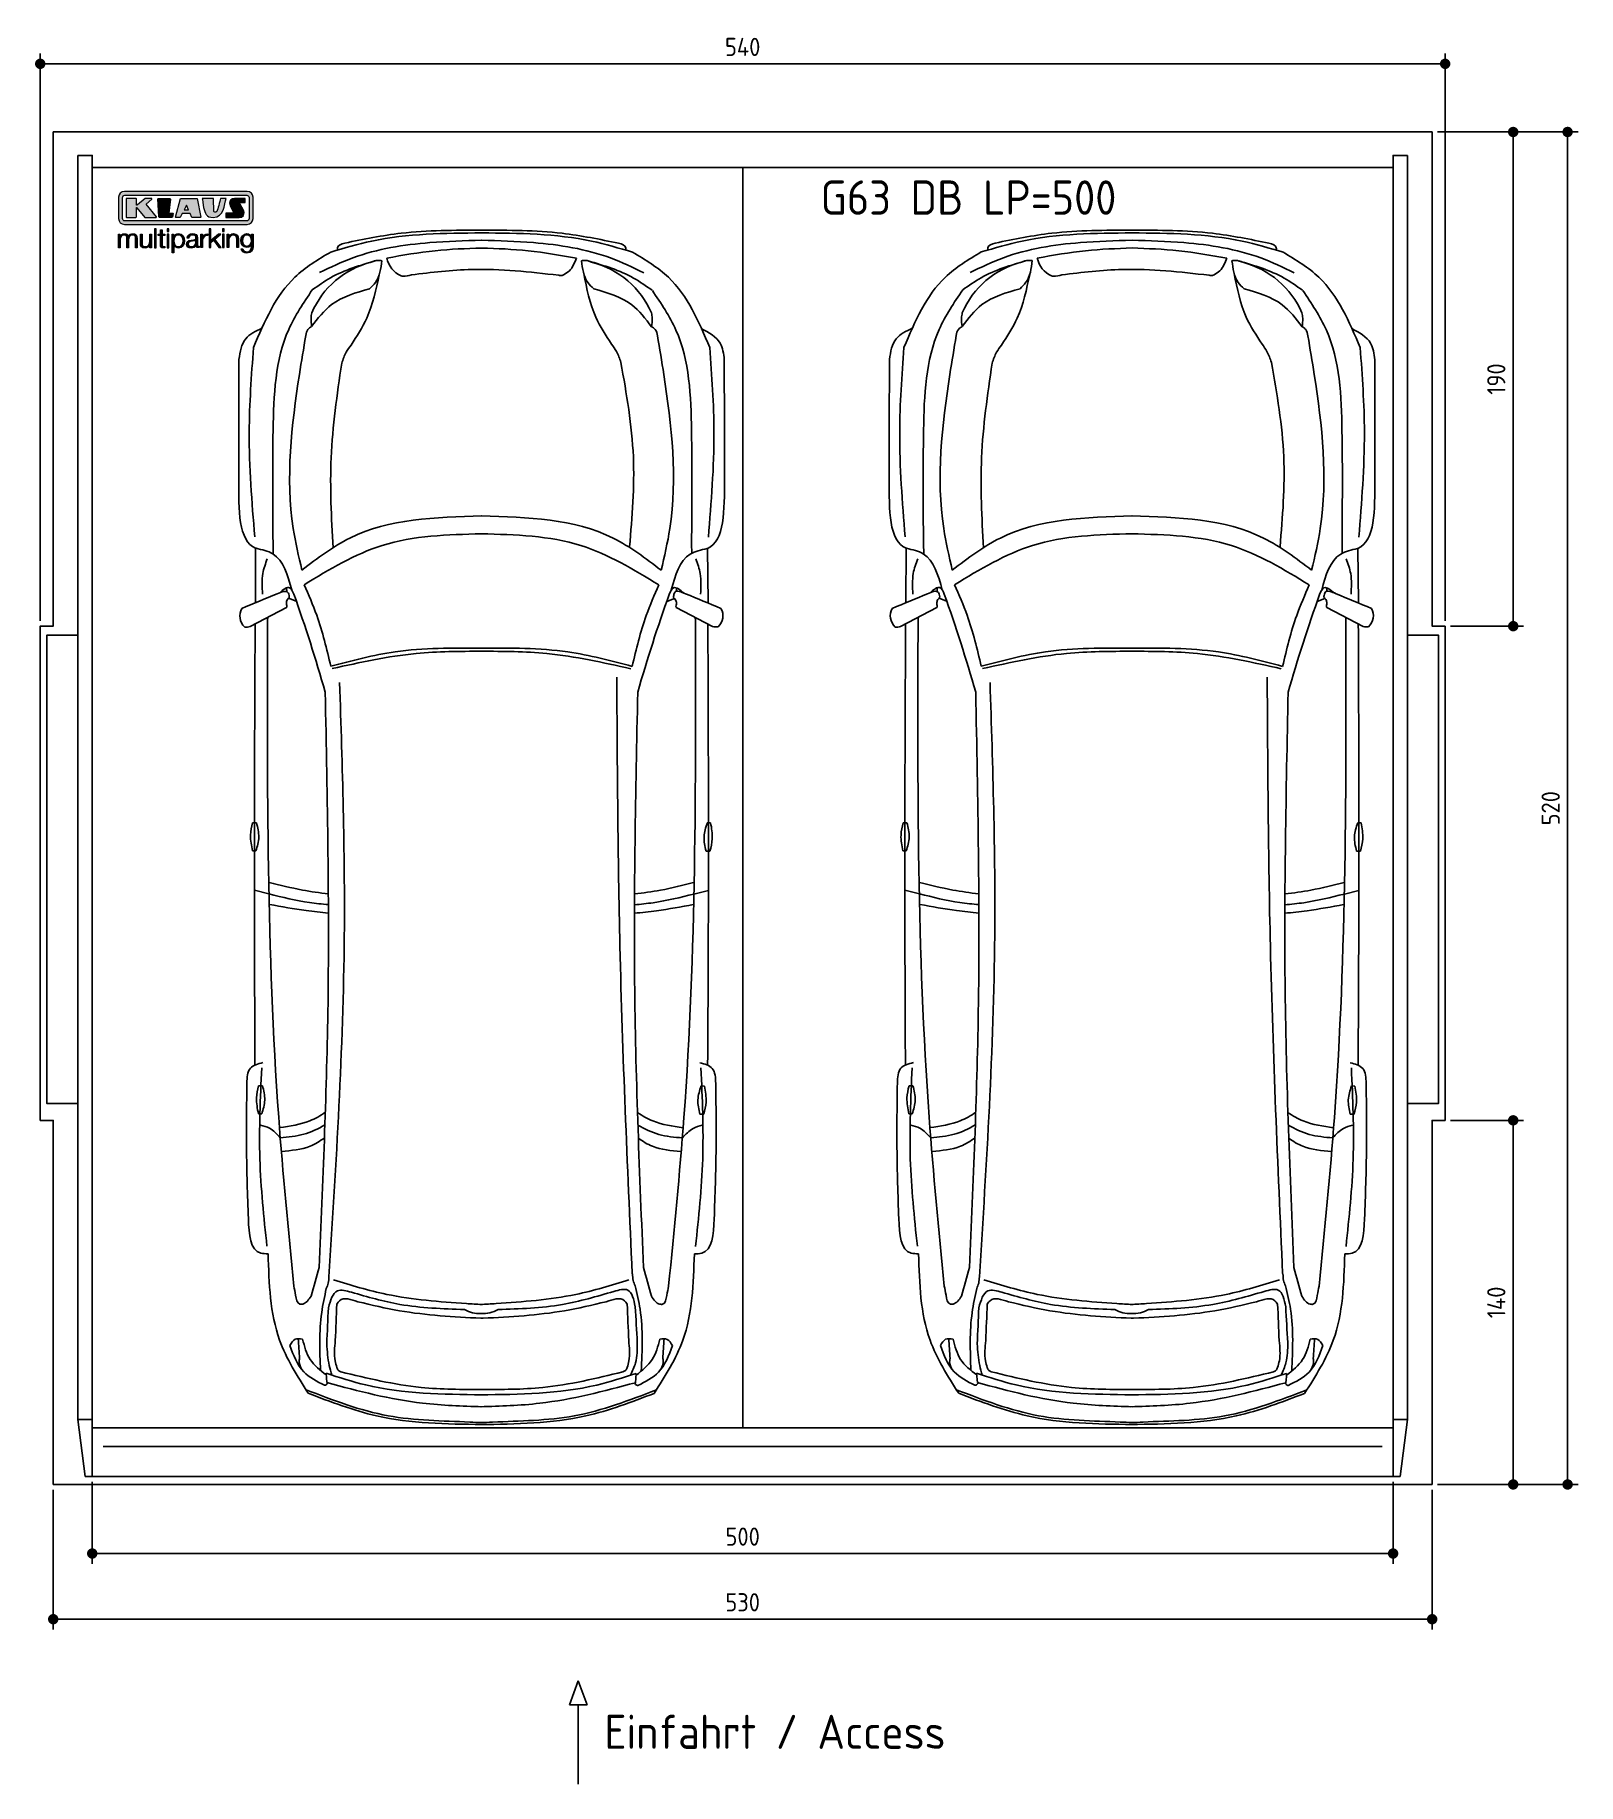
# Model space of a CAD drawing. Header units: millimetres. Extents: x -20 to 5911, y -1152 to 5573.
import ezdxf

# ---------------------------------------------------------------- set-up
doc = ezdxf.new("R2010")
doc.units = ezdxf.units.MM
for name, color, linetype in [('4', 3, 'Continuous'), ('5', 3, 'Continuous'), ('Car', 10, 'Continuous'), ('Logo', 7, 'Continuous')]:
    doc.layers.add(name, color=color, linetype=linetype)
doc.styles.get("Standard").update_dxf_attribs({"font": 'ISOCP.SHX'})
doc.dimstyles.new('GEN-ISO', dxfattribs={"dimscale": 20, "dimtxt": 3.5, "dimasz": 2, "dimexe": 2, "dimexo": 1, "dimgap": 1.5, "dimtad": 1, "dimdec": 1, "dimdsep": 46, "dimtxsty": 'Standard', "dimblk": 'PUNKT', "dimcen": 2, "dimclrd": 256, "dimclre": 256, "dimclrt": 2, "dimadec": 0, "dimazin": 0, "dimtp": 0.1, "dimtm": 0.1, "dimtfac": 0.71, "dimtdec": 1, "dimtmove": 2, "dimatfit": 3, "dimldrblk": 'PUNKT', "dimfxl": 0, "dimtolj": 1, "dimarcsym": 0})

msp = doc.modelspace()

# ---------------------------------------------------------------- texts
for s, height, p in [('G63 DB LP=500', 132, (2999.77, 4881.86)), ('Einfahrt / Access', 131.25, (2168.69, -1016.67))]:
    msp.add_text(s, height=height).set_placement(p)

# ---------------------------------------------------------------- blocks, each defined once
blk = doc.blocks.new('PUNKT')
at = {"layer": '4', "color": 0, "linetype": 'ByBlock'}
blk.add_line((-0.5, 0), (-1, 0), dxfattribs=at)
at = {"layer": '4', "color": 0, "linetype": 'ByBlock', "const_width": 0.5}
blk.add_lwpolyline([(-0.25, 0, 1), (0.25, 0, 1)], format="xyb", close=True, dxfattribs=at)
blk = doc.blocks.new('*D6')
at = {"layer": '5', "lineweight": -2}
for p, q in [((0, 3320), (0, 5502.1)), ((40, 5462.1), (5360, 5462.1)), ((5400, 3320), (5400, 5502.1))]:
    blk.add_line(p, q, dxfattribs=at)
at = {"layer": 'DEFPOINTS', "color": 0}
for p in [(5400, 5462.1), (0, 3300), (5400, 3300)]:
    blk.add_point(p, dxfattribs=at)
at = {"layer": '5', "lineweight": -2, "xscale": 40, "yscale": 40, "zscale": 40, "rotation": 180}
blk.add_blockref('PUNKT', (0, 5462.1), dxfattribs=at)
at = {"layer": '5', "lineweight": -2, "xscale": 40, "yscale": 40, "zscale": 40}
blk.add_blockref('PUNKT', (5400, 5462.1), dxfattribs=at)
at = {"layer": '5', "color": 2, "insert": (2700, 5527.1), "char_height": 70, "attachment_point": 5}
blk.add_mtext('540', dxfattribs=at)
blk = doc.blocks.new('*D7')
at = {"layer": '5', "lineweight": -2}
for p, q in [((50, -20), (50, -558)), ((5350, -20), (5350, -558)), ((90, -518), (5310, -518))]:
    blk.add_line(p, q, dxfattribs=at)
at = {"layer": 'DEFPOINTS', "color": 0}
for p in [(50, 0), (5350, 0), (5350, -518)]:
    blk.add_point(p, dxfattribs=at)
at = {"layer": '5', "lineweight": -2, "xscale": 40, "yscale": 40, "zscale": 40, "rotation": 180}
blk.add_blockref('PUNKT', (50, -518), dxfattribs=at)
at = {"layer": '5', "lineweight": -2, "xscale": 40, "yscale": 40, "zscale": 40}
blk.add_blockref('PUNKT', (5350, -518), dxfattribs=at)
at = {"layer": '5', "color": 2, "insert": (2700, -453), "char_height": 70, "attachment_point": 5}
blk.add_mtext('530', dxfattribs=at)
blk = doc.blocks.new('*D8')
at = {"layer": '5', "lineweight": -2}
for p, q in [((200, 10), (200, -305.5)), ((5200, 10), (5200, -305.5)), ((240, -265.5), (5160, -265.5))]:
    blk.add_line(p, q, dxfattribs=at)
at = {"layer": 'DEFPOINTS', "color": 0}
for p in [(200, 30), (5200, 30), (5200, -265.5)]:
    blk.add_point(p, dxfattribs=at)
at = {"layer": '5', "lineweight": -2, "xscale": 40, "yscale": 40, "zscale": 40, "rotation": 180}
blk.add_blockref('PUNKT', (200, -265.5), dxfattribs=at)
at = {"layer": '5', "lineweight": -2, "xscale": 40, "yscale": 40, "zscale": 40}
blk.add_blockref('PUNKT', (5200, -265.5), dxfattribs=at)
at = {"layer": '5', "color": 2, "insert": (2700, -200.5), "char_height": 70, "attachment_point": 5}
blk.add_mtext('500', dxfattribs=at)
blk = doc.blocks.new('*D3')
at = {"layer": '5', "lineweight": -2}
for p, q in [((5420, 5200), (5910.6, 5200)), ((5870.6, 40), (5870.6, 5160)), ((5370, 0), (5910.6, 0))]:
    blk.add_line(p, q, dxfattribs=at)
at = {"layer": 'DEFPOINTS', "color": 0}
for p in [(5400, 5200), (5870.6, 5200), (5350, 0)]:
    blk.add_point(p, dxfattribs=at)
at = {"layer": '5', "lineweight": -2, "xscale": 40, "yscale": 40, "zscale": 40}
for p, rotation in [((5870.6, 5200), 90), ((5870.6, 0), 270)]:
    blk.add_blockref('PUNKT', p, dxfattribs=dict(at, rotation=rotation))
at = {"layer": '5', "color": 2, "insert": (5805.6, 2600), "char_height": 70, "attachment_point": 5, "rotation": 90}
blk.add_mtext('\\A1;520', dxfattribs=at)
blk = doc.blocks.new('*D4')
at = {"layer": '5', "lineweight": -2}
for p, q in [((5370, 5200), (5701.5, 5200)), ((5661.5, 3340), (5661.5, 5160)), ((5420, 3300), (5701.5, 3300))]:
    blk.add_line(p, q, dxfattribs=at)
at = {"layer": 'DEFPOINTS', "color": 0}
for p in [(5350, 5200), (5661.5, 5200), (5400, 3300)]:
    blk.add_point(p, dxfattribs=at)
at = {"layer": '5', "lineweight": -2, "xscale": 40, "yscale": 40, "zscale": 40}
for p, rotation in [((5661.5, 5200), 90), ((5661.5, 3300), 270)]:
    blk.add_blockref('PUNKT', p, dxfattribs=dict(at, rotation=rotation))
at = {"layer": '5', "color": 2, "insert": (5596.5, 4250), "char_height": 70, "attachment_point": 5, "rotation": 90}
blk.add_mtext('190', dxfattribs=at)
blk = doc.blocks.new('*D5')
at = {"layer": '5', "lineweight": -2}
for p, q in [((5420, 1400), (5701.5, 1400)), ((5661.5, 40), (5661.5, 1360)), ((5370, 0), (5701.5, 0))]:
    blk.add_line(p, q, dxfattribs=at)
at = {"layer": 'DEFPOINTS', "color": 0}
for p in [(5400, 1400), (5661.5, 1400), (5350, 0)]:
    blk.add_point(p, dxfattribs=at)
at = {"layer": '5', "lineweight": -2, "xscale": 40, "yscale": 40, "zscale": 40}
for p, rotation in [((5661.5, 1400), 90), ((5661.5, 0), 270)]:
    blk.add_blockref('PUNKT', p, dxfattribs=dict(at, rotation=rotation))
at = {"layer": '5', "color": 2, "insert": (5596.5, 700), "char_height": 70, "attachment_point": 5, "rotation": 90}
blk.add_mtext('\\A1;140', dxfattribs=at)
blk = doc.blocks.new('KLAUS')
at = {"layer": 'Logo'}
h = blk.add_hatch(color=8, dxfattribs=at)
h.dxf.hatch_style = 2
edge = h.paths.add_edge_path()
edge.add_spline(control_points=[(3.6, 29.09), (2.88, 29.09), (2.3, 28.51), (2.3, 27.8), (2.3, 27.8), (2.3, 16.11), (2.3, 16.11), (2.3, 15.39), (2.88, 14.81), (3.6, 14.81), (3.6, 14.81), (71.16, 14.81), (71.16, 14.81), (71.88, 14.81), (72.46, 15.39), (72.46, 16.11), (72.46, 16.11), (72.46, 27.8), (72.46, 27.8), (72.46, 28.51), (71.88, 29.09), (71.16, 29.09), (71.16, 29.09), (3.6, 29.09), (3.6, 29.09), (3.6, 29.09), (3.6, 29.09), (3.6, 29.09)], knot_values=[0, 0, 0, 0, 1, 1, 1, 2, 2, 2, 3, 3, 3, 4, 4, 4, 5, 5, 5, 6, 6, 6, 7, 7, 7, 8, 8, 8, 9, 9, 9, 9], degree=3, periodic=0)
edge = h.paths.add_edge_path()
edge.add_spline(control_points=[(3.35, 31.23), (3.35, 31.23), (71.47, 31.23), (71.47, 31.23), (73.26, 31.23), (74.71, 29.77), (74.71, 27.99), (74.71, 27.99), (74.71, 16.17), (74.71, 16.17), (74.71, 14.38), (73.26, 12.93), (71.47, 12.93), (71.47, 12.93), (3.35, 12.93), (3.35, 12.93), (1.56, 12.93), (0.11, 14.38), (0.11, 16.17), (0.11, 16.17), (0.11, 27.99), (0.11, 27.99), (0.11, 29.77), (1.56, 31.23), (3.35, 31.23), (3.35, 31.23), (3.35, 31.23), (3.35, 31.23)], knot_values=[0, 0, 0, 0, 1, 1, 1, 2, 2, 2, 3, 3, 3, 4, 4, 4, 5, 5, 5, 6, 6, 6, 7, 7, 7, 8, 8, 8, 9, 9, 9, 9], degree=3, periodic=0)
h = blk.add_hatch(color=8, dxfattribs=at)
h.dxf.hatch_style = 2
edge = h.paths.add_edge_path()
edge.add_spline(control_points=[(4.5, 27.33), (4.5, 27.33), (9.7, 27.33), (9.7, 27.33), (9.84, 27.33), (9.96, 27.22), (9.96, 27.08), (9.96, 27.08), (9.96, 23.69), (9.96, 23.69), (9.96, 23.69), (9.94, 23.64), (10.04, 23.59), (10.14, 23.53), (10.2, 23.57), (10.2, 23.57), (10.2, 23.57), (10.51, 23.75), (10.51, 23.75), (10.51, 23.75), (14.94, 27.33), (14.94, 27.33), (14.94, 27.33), (18.41, 27.33), (18.41, 27.33), (18.41, 27.33), (18.49, 27.33), (18.56, 27.2), (18.65, 27.04), (18.53, 26.91), (18.53, 26.91), (18.53, 26.91), (15.49, 24.11), (15.49, 24.11), (15.49, 24.11), (21.14, 17.06), (21.14, 17.06), (21.14, 17.06), (21.13, 16.91), (21.13, 16.91), (21.08, 16.84), (20.99, 16.82), (20.99, 16.82), (20.99, 16.82), (14.7, 16.82), (14.7, 16.82), (14.7, 16.82), (10.26, 22.17), (10.26, 22.17), (10.26, 22.17), (10.19, 22.24), (10.08, 22.21), (9.97, 22.18), (9.96, 22.11), (9.96, 22.11), (9.96, 22.11), (9.96, 17.08), (9.96, 17.08), (9.96, 16.94), (9.84, 16.82), (9.7, 16.82), (9.7, 16.82), (4.5, 16.82), (4.5, 16.82), (4.36, 16.82), (4.25, 16.94), (4.25, 17.08), (4.25, 17.08), (4.25, 27.08), (4.25, 27.08), (4.25, 27.22), (4.36, 27.33), (4.5, 27.33), (4.5, 27.33), (4.5, 27.33), (4.5, 27.33)], knot_values=[0, 0, 0, 0, 1, 1, 1, 2, 2, 2, 3, 3, 3, 4, 4, 4, 5, 5, 5, 6, 6, 6, 7, 7, 7, 8, 8, 8, 9, 9, 9, 10, 10, 10, 11, 11, 11, 12, 12, 12, 13, 13, 13, 14, 14, 14, 15, 15, 15, 16, 16, 16, 17, 17, 17, 18, 18, 18, 19, 19, 19, 20, 20, 20, 21, 21, 21, 22, 22, 22, 23, 23, 23, 24, 24, 24, 25, 25, 25, 25], degree=3, periodic=0)
h = blk.add_hatch(color=8, dxfattribs=at)
h.dxf.hatch_style = 2
h.paths.add_polyline_path([(22.42, 17.06), (21.97, 27.15), (22.24, 27.33), (28.55, 27.33), (28.86, 26.97), (28.01, 19.08), (30.26, 19.07), (30.44, 18.95), (30.08, 16.95), (29.49, 16.82), (22.6, 16.82)])
h = blk.add_hatch(color=8, dxfattribs=at)
h.paths.add_polyline_path([(36.52, 21.01), (38.93, 21.01), (37.87, 23.57)])
h.paths.add_polyline_path([(34.52, 27.33), (43.65, 27.33), (45.76, 16.94), (45.57, 16.82), (40.83, 16.82), (39.89, 18.95), (35.42, 18.95), (34.27, 16.82), (31.78, 16.82), (31.66, 17)])
h = blk.add_hatch(color=8, dxfattribs=at)
h.dxf.hatch_style = 2
edge = h.paths.add_edge_path()
edge.add_spline(control_points=[(52.69, 27.32), (52.69, 27.32), (52.88, 20.14), (52.88, 20.14), (53.01, 19.89), (53.2, 19.77), (53.43, 19.71), (53.91, 19.59), (54.43, 19.57), (54.64, 20.03), (55.23, 21.34), (56.27, 25.45), (56.6, 27.33), (56.6, 27.33), (59.77, 27.33), (59.77, 27.33), (58.77, 23.9), (58.56, 16.82), (52.63, 16.76), (48.72, 16.72), (48.01, 19.35), (47.27, 22.24), (46.89, 23.68), (46.54, 27.33), (46.54, 27.33), (46.54, 27.33), (52.69, 27.32), (52.69, 27.32), (52.69, 27.32), (52.69, 27.32), (52.69, 27.32)], knot_values=[0, 0, 0, 0, 1, 1, 1, 2, 2, 2, 3, 3, 3, 4, 4, 4, 5, 5, 5, 6, 6, 6, 7, 7, 7, 8, 8, 8, 9, 9, 9, 10, 10, 10, 10], degree=3, periodic=0)
h = blk.add_hatch(color=8, dxfattribs=at)
h.dxf.hatch_style = 2
edge = h.paths.add_edge_path()
edge.add_spline(control_points=[(64.46, 27.33), (64.46, 27.33), (70.31, 27.33), (70.31, 27.33), (70.31, 26.52), (70.31, 26.02), (70.31, 25.12), (70.31, 25.12), (67.3, 25.12), (67.3, 25.12), (67.24, 25.04), (67.25, 25.11), (67.25, 24.91), (67.25, 24.88), (69.73, 20.38), (69.73, 19.57), (69.73, 16.4), (67.22, 16.81), (65.9, 16.82), (65.9, 16.82), (59.59, 16.82), (59.59, 16.82), (59.59, 17.76), (59.59, 18.23), (59.59, 19.14), (59.59, 19.14), (63.75, 19.14), (63.75, 19.14), (63.82, 19.22), (63.81, 19.11), (63.81, 19.31), (63.81, 20.32), (61.58, 23.06), (61.58, 24.63), (61.58, 26.33), (62.83, 27.34), (64.46, 27.33), (64.46, 27.33), (64.46, 27.33), (64.46, 27.33)], knot_values=[0, 0, 0, 0, 1, 1, 1, 2, 2, 2, 3, 3, 3, 4, 4, 4, 5, 5, 5, 6, 6, 6, 7, 7, 7, 8, 8, 8, 9, 9, 9, 10, 10, 10, 11, 11, 11, 12, 12, 12, 13, 13, 13, 13], degree=3, periodic=0)
h = blk.add_hatch(color=30, dxfattribs=at)
h.dxf.hatch_style = 2
h.paths.add_polyline_path([(20.07, 0), (20.99, 0), (20.99, 10.45), (20.07, 10.45)])
h = blk.add_hatch(color=30, dxfattribs=at)
h.dxf.hatch_style = 2
edge = h.paths.add_edge_path()
edge.add_spline(control_points=[(24.22, 9.82), (24.22, 9.82), (23.3, 9.82), (23.3, 9.82), (23.3, 9.82), (23.3, 7.55), (23.3, 7.55), (23.3, 7.55), (21.98, 7.55), (21.98, 7.55), (21.98, 7.55), (21.98, 6.78), (21.98, 6.78), (21.98, 6.78), (23.3, 6.78), (23.3, 6.78), (23.3, 6.78), (23.3, 1.61), (23.3, 1.61), (23.28, 0.32), (23.71, -0.09), (24.94, -0.09), (25.22, -0.09), (25.48, -0.06), (25.76, -0.06), (25.76, -0.06), (25.76, 0.73), (25.76, 0.73), (25.5, 0.7), (25.23, 0.69), (24.97, 0.69), (24.31, 0.73), (24.22, 1.08), (24.22, 1.68), (24.22, 1.68), (24.22, 6.78), (24.22, 6.78), (24.22, 6.78), (25.76, 6.78), (25.76, 6.78), (25.76, 6.78), (25.76, 7.55), (25.76, 7.55), (25.76, 7.55), (24.22, 7.55), (24.22, 7.55), (24.22, 7.55), (24.22, 9.82), (24.22, 9.82), (24.22, 9.82), (24.22, 9.82), (24.22, 9.82)], knot_values=[0, 0, 0, 0, 1, 1, 1, 2, 2, 2, 3, 3, 3, 4, 4, 4, 5, 5, 5, 6, 6, 6, 7, 7, 7, 8, 8, 8, 9, 9, 9, 10, 10, 10, 11, 11, 11, 12, 12, 12, 13, 13, 13, 14, 14, 14, 15, 15, 15, 16, 16, 16, 17, 17, 17, 17], degree=3, periodic=0)
h = blk.add_hatch(color=30, dxfattribs=at)
h.paths.add_polyline_path([(27.1, 0), (28.03, 0), (28.03, 7.55), (27.1, 7.55)])
h.paths.add_polyline_path([(27.1, 8.98), (28.03, 8.98), (28.03, 10.45), (27.1, 10.45)])
h = blk.add_hatch(color=30, dxfattribs=at)
h.dxf.hatch_style = 2
h.paths.add_polyline_path([(50.4, 0), (51.32, 0), (51.32, 2.87), (52.82, 4.11), (55.8, 0), (56.96, 0), (53.52, 4.76), (56.74, 7.55), (55.51, 7.55), (51.32, 3.89), (51.32, 10.45), (50.4, 10.45)])
h = blk.add_hatch(color=30, dxfattribs=at)
h.paths.add_polyline_path([(57.74, 0), (58.66, 0), (58.66, 7.55), (57.74, 7.55)])
h.paths.add_polyline_path([(57.74, 8.98), (58.66, 8.98), (58.66, 10.45), (57.74, 10.45)])
h = blk.add_hatch(color=30, dxfattribs=at)
h.dxf.hatch_style = 2
edge = h.paths.add_edge_path()
edge.add_spline(control_points=[(0, 0), (0, 0), (0.92, 0), (0.92, 0), (0.92, 0), (0.92, 4.22), (0.92, 4.22), (0.94, 5.8), (1.58, 7), (3.18, 7), (4.35, 7), (4.77, 6.15), (4.76, 5.12), (4.76, 5.12), (4.76, 0), (4.76, 0), (4.76, 0), (5.68, 0), (5.68, 0), (5.68, 0), (5.68, 4.27), (5.68, 4.27), (5.68, 5.68), (6.14, 7), (7.73, 7), (9.05, 7), (9.52, 6.32), (9.52, 5.08), (9.52, 5.08), (9.52, 0), (9.52, 0), (9.52, 0), (10.44, 0), (10.44, 0), (10.44, 0), (10.44, 5.12), (10.44, 5.12), (10.44, 6.91), (9.59, 7.77), (7.94, 7.77), (6.94, 7.77), (5.99, 7.29), (5.54, 6.3), (5.26, 7.29), (4.36, 7.77), (3.37, 7.77), (2.17, 7.77), (1.38, 7.19), (0.89, 6.28), (0.89, 6.28), (0.85, 6.28), (0.85, 6.28), (0.85, 6.28), (0.85, 7.55), (0.85, 7.55), (0.85, 7.55), (0, 7.55), (0, 7.55), (0, 7.55), (0, 0), (0, 0), (0, 0), (0, 0), (0, 0)], knot_values=[0, 0, 0, 0, 1, 1, 1, 2, 2, 2, 3, 3, 3, 4, 4, 4, 5, 5, 5, 6, 6, 6, 7, 7, 7, 8, 8, 8, 9, 9, 9, 10, 10, 10, 11, 11, 11, 12, 12, 12, 13, 13, 13, 14, 14, 14, 15, 15, 15, 16, 16, 16, 17, 17, 17, 18, 18, 18, 19, 19, 19, 20, 20, 20, 21, 21, 21, 21], degree=3, periodic=0)
h = blk.add_hatch(color=30, dxfattribs=at)
h.dxf.hatch_style = 2
edge = h.paths.add_edge_path()
edge.add_spline(control_points=[(18.31, 7.55), (18.31, 7.55), (17.39, 7.55), (17.39, 7.55), (17.39, 7.55), (17.39, 3.59), (17.39, 3.59), (17.39, 2.05), (16.7, 0.56), (15.12, 0.56), (13.66, 0.56), (13.15, 1.27), (13.1, 2.64), (13.1, 2.64), (13.1, 7.55), (13.1, 7.55), (13.1, 7.55), (12.18, 7.55), (12.18, 7.55), (12.18, 7.55), (12.18, 2.65), (12.18, 2.65), (12.18, 0.89), (12.93, -0.22), (14.83, -0.22), (15.96, -0.22), (16.95, 0.35), (17.44, 1.36), (17.44, 1.36), (17.47, 1.36), (17.47, 1.36), (17.47, 1.36), (17.47, 0), (17.47, 0), (17.47, 0), (18.31, 0), (18.31, 0), (18.31, 0), (18.31, 7.55), (18.31, 7.55), (18.31, 7.55), (18.31, 7.55), (18.31, 7.55)], knot_values=[0, 0, 0, 0, 1, 1, 1, 2, 2, 2, 3, 3, 3, 4, 4, 4, 5, 5, 5, 6, 6, 6, 7, 7, 7, 8, 8, 8, 9, 9, 9, 10, 10, 10, 11, 11, 11, 12, 12, 12, 13, 13, 13, 14, 14, 14, 14], degree=3, periodic=0)
h = blk.add_hatch(color=30, dxfattribs=at)
edge = h.paths.add_edge_path()
edge.add_spline(control_points=[(35.84, 3.78), (35.84, 2.21), (35.12, 0.56), (33.37, 0.56), (31.4, 0.56), (30.72, 2.21), (30.72, 3.78), (30.72, 5.49), (31.33, 7), (33.37, 7), (35.12, 7), (35.84, 5.34), (35.84, 3.78), (35.84, 3.78), (35.84, 3.78), (35.84, 3.78)], knot_values=[0, 0, 0, 0, 1, 1, 1, 2, 2, 2, 3, 3, 3, 4, 4, 4, 5, 5, 5, 5], degree=3, periodic=0)
edge = h.paths.add_edge_path()
edge.add_spline(control_points=[(29.79, -2.8), (29.79, -2.8), (30.72, -2.8), (30.72, -2.8), (30.72, -2.8), (30.72, 1.43), (30.72, 1.43), (30.72, 1.43), (30.74, 1.43), (30.74, 1.43), (31.14, 0.35), (32.24, -0.22), (33.37, -0.22), (35.66, -0.22), (36.76, 1.64), (36.76, 3.78), (36.76, 5.91), (35.66, 7.77), (33.37, 7.77), (32.15, 7.77), (31.1, 7.14), (30.67, 6.12), (30.67, 6.12), (30.64, 6.12), (30.64, 6.12), (30.64, 6.12), (30.64, 7.55), (30.64, 7.55), (30.64, 7.55), (29.79, 7.55), (29.79, 7.55), (29.79, 7.55), (29.79, -2.8), (29.79, -2.8), (29.79, -2.8), (29.79, -2.8), (29.79, -2.8)], knot_values=[0, 0, 0, 0, 1, 1, 1, 2, 2, 2, 3, 3, 3, 4, 4, 4, 5, 5, 5, 6, 6, 6, 7, 7, 7, 8, 8, 8, 9, 9, 9, 10, 10, 10, 11, 11, 11, 12, 12, 12, 12], degree=3, periodic=0)
h = blk.add_hatch(color=30, dxfattribs=at)
edge = h.paths.add_edge_path()
edge.add_spline(control_points=[(43.03, 2.93), (43.04, 1.45), (41.8, 0.56), (40.39, 0.56), (39.53, 0.56), (38.71, 1.13), (38.71, 2.05), (38.71, 3.53), (40.66, 3.51), (42.22, 3.79), (42.47, 3.84), (42.88, 3.91), (43, 4.13), (43, 4.13), (43.03, 4.13), (43.03, 4.13), (43.03, 4.13), (43.03, 2.93), (43.03, 2.93), (43.03, 2.93), (43.03, 2.93), (43.03, 2.93)], knot_values=[0, 0, 0, 0, 1, 1, 1, 2, 2, 2, 3, 3, 3, 4, 4, 4, 5, 5, 5, 6, 6, 6, 7, 7, 7, 7], degree=3, periodic=0)
edge = h.paths.add_edge_path()
edge.add_spline(control_points=[(39.03, 5.24), (39.06, 6.47), (39.91, 7), (41.05, 7), (42.14, 7), (43.03, 6.69), (43.03, 5.45), (43.03, 4.61), (42.6, 4.51), (41.84, 4.42), (39.85, 4.19), (37.79, 4.11), (37.79, 1.99), (37.79, 0.47), (38.93, -0.22), (40.32, -0.22), (41.77, -0.22), (42.43, 0.34), (43.07, 1.32), (43.07, 1.32), (43.1, 1.32), (43.1, 1.32), (43.1, 0.53), (43.25, 0), (44.19, 0), (44.43, 0), (44.58, 0.01), (44.79, 0.06), (44.79, 0.06), (44.79, 0.83), (44.79, 0.83), (44.71, 0.81), (44.6, 0.78), (44.49, 0.78), (44.13, 0.78), (43.95, 0.98), (43.95, 1.33), (43.95, 1.33), (43.95, 5.34), (43.95, 5.34), (43.95, 7.36), (42.5, 7.77), (41.17, 7.77), (39.44, 7.77), (38.2, 7.01), (38.11, 5.24), (38.11, 5.24), (39.03, 5.24), (39.03, 5.24), (39.03, 5.24), (39.03, 5.24), (39.03, 5.24)], knot_values=[0, 0, 0, 0, 1, 1, 1, 2, 2, 2, 3, 3, 3, 4, 4, 4, 5, 5, 5, 6, 6, 6, 7, 7, 7, 8, 8, 8, 9, 9, 9, 10, 10, 10, 11, 11, 11, 12, 12, 12, 13, 13, 13, 14, 14, 14, 15, 15, 15, 16, 16, 16, 17, 17, 17, 17], degree=3, periodic=0)
h = blk.add_hatch(color=30, dxfattribs=at)
h.dxf.hatch_style = 2
edge = h.paths.add_edge_path()
edge.add_spline(control_points=[(45.79, 0), (45.79, 0), (46.71, 0), (46.71, 0), (46.71, 0), (46.71, 4.03), (46.71, 4.03), (46.71, 5.59), (47.85, 6.82), (49.52, 6.73), (49.52, 6.73), (49.52, 7.66), (49.52, 7.66), (48.16, 7.72), (47.14, 7), (46.67, 5.78), (46.67, 5.78), (46.64, 5.78), (46.64, 5.78), (46.64, 5.78), (46.64, 7.55), (46.64, 7.55), (46.64, 7.55), (45.79, 7.55), (45.79, 7.55), (45.79, 7.55), (45.79, 0), (45.79, 0), (45.79, 0), (45.79, 0), (45.79, 0)], knot_values=[0, 0, 0, 0, 1, 1, 1, 2, 2, 2, 3, 3, 3, 4, 4, 4, 5, 5, 5, 6, 6, 6, 7, 7, 7, 8, 8, 8, 9, 9, 9, 10, 10, 10, 10], degree=3, periodic=0)
h = blk.add_hatch(color=30, dxfattribs=at)
h.dxf.hatch_style = 2
edge = h.paths.add_edge_path()
edge.add_spline(control_points=[(60.41, 0), (60.41, 0), (61.33, 0), (61.33, 0), (61.33, 0), (61.33, 4.41), (61.33, 4.41), (61.36, 5.89), (62.24, 7), (63.7, 7), (65.2, 7), (65.62, 6.02), (65.62, 4.71), (65.62, 4.71), (65.62, 0), (65.62, 0), (65.62, 0), (66.54, 0), (66.54, 0), (66.54, 0), (66.54, 4.86), (66.54, 4.86), (66.54, 6.66), (65.9, 7.77), (63.78, 7.77), (62.71, 7.77), (61.7, 7.16), (61.36, 6.25), (61.36, 6.25), (61.33, 6.25), (61.33, 6.25), (61.33, 6.25), (61.33, 7.55), (61.33, 7.55), (61.33, 7.55), (60.41, 7.55), (60.41, 7.55), (60.41, 7.55), (60.41, 0), (60.41, 0), (60.41, 0), (60.41, 0), (60.41, 0)], knot_values=[0, 0, 0, 0, 1, 1, 1, 2, 2, 2, 3, 3, 3, 4, 4, 4, 5, 5, 5, 6, 6, 6, 7, 7, 7, 8, 8, 8, 9, 9, 9, 10, 10, 10, 11, 11, 11, 12, 12, 12, 13, 13, 13, 14, 14, 14, 14], degree=3, periodic=0)
h = blk.add_hatch(color=30, dxfattribs=at)
edge = h.paths.add_edge_path()
edge.add_spline(control_points=[(71.32, 0.86), (69.62, 0.86), (68.83, 2.34), (68.83, 3.86), (68.83, 5.43), (69.56, 7), (71.32, 7), (73.06, 7), (73.75, 5.34), (73.75, 3.86), (73.75, 2.33), (72.91, 0.86), (71.32, 0.86), (71.32, 0.86), (71.32, 0.86), (71.32, 0.86)], knot_values=[0, 0, 0, 0, 1, 1, 1, 2, 2, 2, 3, 3, 3, 4, 4, 4, 5, 5, 5, 5], degree=3, periodic=0)
edge = h.paths.add_edge_path()
edge.add_spline(control_points=[(74.67, 7.55), (74.67, 7.55), (73.75, 7.55), (73.75, 7.55), (73.75, 7.55), (73.75, 6.25), (73.75, 6.25), (73.75, 6.25), (73.72, 6.25), (73.72, 6.25), (73.35, 7.09), (72.41, 7.77), (71.32, 7.77), (69.13, 7.77), (67.9, 6.05), (67.9, 3.97), (67.9, 1.82), (68.9, 0.09), (71.32, 0.09), (72.4, 0.09), (73.29, 0.72), (73.72, 1.64), (73.72, 1.64), (73.75, 1.64), (73.75, 1.64), (73.75, 1.64), (73.75, 0.61), (73.75, 0.61), (73.75, -1.23), (73.01, -2.24), (71.32, -2.24), (70.29, -2.24), (69.31, -1.85), (69.1, -0.73), (69.1, -0.73), (68.18, -0.73), (68.18, -0.73), (68.31, -2.34), (69.81, -3.02), (71.32, -3.02), (73.79, -3.02), (74.65, -1.64), (74.67, 0.61), (74.67, 0.61), (74.67, 7.55), (74.67, 7.55), (74.67, 7.55), (74.67, 7.55), (74.67, 7.55)], knot_values=[0, 0, 0, 0, 1, 1, 1, 2, 2, 2, 3, 3, 3, 4, 4, 4, 5, 5, 5, 6, 6, 6, 7, 7, 7, 8, 8, 8, 9, 9, 9, 10, 10, 10, 11, 11, 11, 12, 12, 12, 13, 13, 13, 14, 14, 14, 15, 15, 15, 16, 16, 16, 16], degree=3, periodic=0)
at = {"layer": 'Logo', "lineweight": 0}
for points in [[(22.42, 17.06), (21.97, 27.15), (22.24, 27.33), (28.55, 27.33), (28.86, 26.97), (28.01, 19.08), (30.26, 19.07), (30.44, 18.95), (30.08, 16.95), (29.49, 16.82), (22.6, 16.82), (22.42, 17.06), (22.42, 17.06)], [(34.52, 27.33), (43.65, 27.33), (45.76, 16.94), (45.57, 16.82), (40.83, 16.82), (39.89, 18.95), (35.42, 18.95), (34.27, 16.82), (31.78, 16.82), (31.66, 17), (34.52, 27.33), (34.52, 27.33)], [(36.52, 21.01), (38.93, 21.01), (37.87, 23.57), (36.52, 21.01), (36.52, 21.01)], [(20.07, 0), (20.99, 0), (20.99, 10.45), (20.07, 10.45), (20.07, 0), (20.07, 0)], [(27.1, 8.98), (28.03, 8.98), (28.03, 10.45), (27.1, 10.45), (27.1, 8.98), (27.1, 8.98)], [(50.4, 0), (51.32, 0), (51.32, 2.87), (52.82, 4.11), (55.8, 0), (56.96, 0), (53.52, 4.76), (56.74, 7.55), (55.51, 7.55), (51.32, 3.89), (51.32, 10.45), (50.4, 10.45), (50.4, 0), (50.4, 0)], [(57.74, 8.98), (58.66, 8.98), (58.66, 10.45), (57.74, 10.45), (57.74, 8.98), (57.74, 8.98)], [(27.1, 0), (28.03, 0), (28.03, 7.55), (27.1, 7.55), (27.1, 0), (27.1, 0)], [(57.74, 0), (58.66, 0), (58.66, 7.55), (57.74, 7.55), (57.74, 0), (57.74, 0)]]:
    blk.add_lwpolyline(points, dxfattribs=at)
for points, knots in [([(3.35, 31.23), (3.35, 31.23), (71.47, 31.23), (71.47, 31.23), (73.26, 31.23), (74.71, 29.77), (74.71, 27.99), (74.71, 27.99), (74.71, 16.17), (74.71, 16.17), (74.71, 14.38), (73.26, 12.93), (71.47, 12.93), (71.47, 12.93), (3.35, 12.93), (3.35, 12.93), (1.56, 12.93), (0.11, 14.38), (0.11, 16.17), (0.11, 16.17), (0.11, 27.99), (0.11, 27.99), (0.11, 29.77), (1.56, 31.23), (3.35, 31.23), (3.35, 31.23), (3.35, 31.23), (3.35, 31.23)], [0, 0, 0, 0, 1, 1, 1, 2, 2, 2, 3, 3, 3, 4, 4, 4, 5, 5, 5, 6, 6, 6, 7, 7, 7, 8, 8, 8, 9, 9, 9, 9]), ([(3.6, 29.09), (2.88, 29.09), (2.3, 28.51), (2.3, 27.8), (2.3, 27.8), (2.3, 16.11), (2.3, 16.11), (2.3, 15.39), (2.88, 14.81), (3.6, 14.81), (3.6, 14.81), (71.16, 14.81), (71.16, 14.81), (71.88, 14.81), (72.46, 15.39), (72.46, 16.11), (72.46, 16.11), (72.46, 27.8), (72.46, 27.8), (72.46, 28.51), (71.88, 29.09), (71.16, 29.09), (71.16, 29.09), (3.6, 29.09), (3.6, 29.09), (3.6, 29.09), (3.6, 29.09), (3.6, 29.09)], [0, 0, 0, 0, 1, 1, 1, 2, 2, 2, 3, 3, 3, 4, 4, 4, 5, 5, 5, 6, 6, 6, 7, 7, 7, 8, 8, 8, 9, 9, 9, 9]), ([(4.5, 27.33), (4.5, 27.33), (9.7, 27.33), (9.7, 27.33), (9.84, 27.33), (9.96, 27.22), (9.96, 27.08), (9.96, 27.08), (9.96, 23.69), (9.96, 23.69), (9.96, 23.69), (9.94, 23.64), (10.04, 23.59), (10.14, 23.53), (10.2, 23.57), (10.2, 23.57), (10.2, 23.57), (10.51, 23.75), (10.51, 23.75), (10.51, 23.75), (14.94, 27.33), (14.94, 27.33), (14.94, 27.33), (18.41, 27.33), (18.41, 27.33), (18.41, 27.33), (18.49, 27.33), (18.56, 27.2), (18.65, 27.04), (18.53, 26.91), (18.53, 26.91), (18.53, 26.91), (15.49, 24.11), (15.49, 24.11), (15.49, 24.11), (21.14, 17.06), (21.14, 17.06), (21.14, 17.06), (21.13, 16.91), (21.13, 16.91), (21.08, 16.84), (20.99, 16.82), (20.99, 16.82), (20.99, 16.82), (14.7, 16.82), (14.7, 16.82), (14.7, 16.82), (10.26, 22.17), (10.26, 22.17), (10.26, 22.17), (10.19, 22.24), (10.08, 22.21), (9.97, 22.18), (9.96, 22.11), (9.96, 22.11), (9.96, 22.11), (9.96, 17.08), (9.96, 17.08), (9.96, 16.94), (9.84, 16.82), (9.7, 16.82), (9.7, 16.82), (4.5, 16.82), (4.5, 16.82), (4.36, 16.82), (4.25, 16.94), (4.25, 17.08), (4.25, 17.08), (4.25, 27.08), (4.25, 27.08), (4.25, 27.22), (4.36, 27.33), (4.5, 27.33), (4.5, 27.33), (4.5, 27.33), (4.5, 27.33)], [0, 0, 0, 0, 1, 1, 1, 2, 2, 2, 3, 3, 3, 4, 4, 4, 5, 5, 5, 6, 6, 6, 7, 7, 7, 8, 8, 8, 9, 9, 9, 10, 10, 10, 11, 11, 11, 12, 12, 12, 13, 13, 13, 14, 14, 14, 15, 15, 15, 16, 16, 16, 17, 17, 17, 18, 18, 18, 19, 19, 19, 20, 20, 20, 21, 21, 21, 22, 22, 22, 23, 23, 23, 24, 24, 24, 25, 25, 25, 25]), ([(52.69, 27.32), (52.69, 27.32), (52.88, 20.14), (52.88, 20.14), (53.01, 19.89), (53.2, 19.77), (53.43, 19.71), (53.91, 19.59), (54.43, 19.57), (54.64, 20.03), (55.23, 21.34), (56.27, 25.45), (56.6, 27.33), (56.6, 27.33), (59.77, 27.33), (59.77, 27.33), (58.77, 23.9), (58.56, 16.82), (52.63, 16.76), (48.72, 16.72), (48.01, 19.35), (47.27, 22.24), (46.89, 23.68), (46.54, 27.33), (46.54, 27.33), (46.54, 27.33), (52.69, 27.32), (52.69, 27.32), (52.69, 27.32), (52.69, 27.32), (52.69, 27.32)], [0, 0, 0, 0, 1, 1, 1, 2, 2, 2, 3, 3, 3, 4, 4, 4, 5, 5, 5, 6, 6, 6, 7, 7, 7, 8, 8, 8, 9, 9, 9, 10, 10, 10, 10]), ([(64.46, 27.33), (64.46, 27.33), (70.31, 27.33), (70.31, 27.33), (70.31, 26.52), (70.31, 26.02), (70.31, 25.12), (70.31, 25.12), (67.3, 25.12), (67.3, 25.12), (67.24, 25.04), (67.25, 25.11), (67.25, 24.91), (67.25, 24.88), (69.73, 20.38), (69.73, 19.57), (69.73, 16.4), (67.22, 16.81), (65.9, 16.82), (65.9, 16.82), (59.59, 16.82), (59.59, 16.82), (59.59, 17.76), (59.59, 18.23), (59.59, 19.14), (59.59, 19.14), (63.75, 19.14), (63.75, 19.14), (63.82, 19.22), (63.81, 19.11), (63.81, 19.31), (63.81, 20.32), (61.58, 23.06), (61.58, 24.63), (61.58, 26.33), (62.83, 27.34), (64.46, 27.33), (64.46, 27.33), (64.46, 27.33), (64.46, 27.33)], [0, 0, 0, 0, 1, 1, 1, 2, 2, 2, 3, 3, 3, 4, 4, 4, 5, 5, 5, 6, 6, 6, 7, 7, 7, 8, 8, 8, 9, 9, 9, 10, 10, 10, 11, 11, 11, 12, 12, 12, 13, 13, 13, 13]), ([(24.22, 9.82), (24.22, 9.82), (23.3, 9.82), (23.3, 9.82), (23.3, 9.82), (23.3, 7.55), (23.3, 7.55), (23.3, 7.55), (21.98, 7.55), (21.98, 7.55), (21.98, 7.55), (21.98, 6.78), (21.98, 6.78), (21.98, 6.78), (23.3, 6.78), (23.3, 6.78), (23.3, 6.78), (23.3, 1.61), (23.3, 1.61), (23.28, 0.32), (23.71, -0.09), (24.94, -0.09), (25.22, -0.09), (25.48, -0.06), (25.76, -0.06), (25.76, -0.06), (25.76, 0.73), (25.76, 0.73), (25.5, 0.7), (25.23, 0.69), (24.97, 0.69), (24.31, 0.73), (24.22, 1.08), (24.22, 1.68), (24.22, 1.68), (24.22, 6.78), (24.22, 6.78), (24.22, 6.78), (25.76, 6.78), (25.76, 6.78), (25.76, 6.78), (25.76, 7.55), (25.76, 7.55), (25.76, 7.55), (24.22, 7.55), (24.22, 7.55), (24.22, 7.55), (24.22, 9.82), (24.22, 9.82), (24.22, 9.82), (24.22, 9.82), (24.22, 9.82)], [0, 0, 0, 0, 1, 1, 1, 2, 2, 2, 3, 3, 3, 4, 4, 4, 5, 5, 5, 6, 6, 6, 7, 7, 7, 8, 8, 8, 9, 9, 9, 10, 10, 10, 11, 11, 11, 12, 12, 12, 13, 13, 13, 14, 14, 14, 15, 15, 15, 16, 16, 16, 17, 17, 17, 17]), ([(0, 0), (0, 0), (0.92, 0), (0.92, 0), (0.92, 0), (0.92, 4.22), (0.92, 4.22), (0.94, 5.8), (1.58, 7), (3.18, 7), (4.35, 7), (4.77, 6.15), (4.76, 5.12), (4.76, 5.12), (4.76, 0), (4.76, 0), (4.76, 0), (5.68, 0), (5.68, 0), (5.68, 0), (5.68, 4.27), (5.68, 4.27), (5.68, 5.68), (6.14, 7), (7.73, 7), (9.05, 7), (9.52, 6.32), (9.52, 5.08), (9.52, 5.08), (9.52, 0), (9.52, 0), (9.52, 0), (10.44, 0), (10.44, 0), (10.44, 0), (10.44, 5.12), (10.44, 5.12), (10.44, 6.91), (9.59, 7.77), (7.94, 7.77), (6.94, 7.77), (5.99, 7.29), (5.54, 6.3), (5.26, 7.29), (4.36, 7.77), (3.37, 7.77), (2.17, 7.77), (1.38, 7.19), (0.89, 6.28), (0.89, 6.28), (0.85, 6.28), (0.85, 6.28), (0.85, 6.28), (0.85, 7.55), (0.85, 7.55), (0.85, 7.55), (0, 7.55), (0, 7.55), (0, 7.55), (0, 0), (0, 0), (0, 0), (0, 0), (0, 0)], [0, 0, 0, 0, 1, 1, 1, 2, 2, 2, 3, 3, 3, 4, 4, 4, 5, 5, 5, 6, 6, 6, 7, 7, 7, 8, 8, 8, 9, 9, 9, 10, 10, 10, 11, 11, 11, 12, 12, 12, 13, 13, 13, 14, 14, 14, 15, 15, 15, 16, 16, 16, 17, 17, 17, 18, 18, 18, 19, 19, 19, 20, 20, 20, 21, 21, 21, 21]), ([(18.31, 7.55), (18.31, 7.55), (17.39, 7.55), (17.39, 7.55), (17.39, 7.55), (17.39, 3.59), (17.39, 3.59), (17.39, 2.05), (16.7, 0.56), (15.12, 0.56), (13.66, 0.56), (13.15, 1.27), (13.1, 2.64), (13.1, 2.64), (13.1, 7.55), (13.1, 7.55), (13.1, 7.55), (12.18, 7.55), (12.18, 7.55), (12.18, 7.55), (12.18, 2.65), (12.18, 2.65), (12.18, 0.89), (12.93, -0.22), (14.83, -0.22), (15.96, -0.22), (16.95, 0.35), (17.44, 1.36), (17.44, 1.36), (17.47, 1.36), (17.47, 1.36), (17.47, 1.36), (17.47, 0), (17.47, 0), (17.47, 0), (18.31, 0), (18.31, 0), (18.31, 0), (18.31, 7.55), (18.31, 7.55), (18.31, 7.55), (18.31, 7.55), (18.31, 7.55)], [0, 0, 0, 0, 1, 1, 1, 2, 2, 2, 3, 3, 3, 4, 4, 4, 5, 5, 5, 6, 6, 6, 7, 7, 7, 8, 8, 8, 9, 9, 9, 10, 10, 10, 11, 11, 11, 12, 12, 12, 13, 13, 13, 14, 14, 14, 14]), ([(29.79, -2.8), (29.79, -2.8), (30.72, -2.8), (30.72, -2.8), (30.72, -2.8), (30.72, 1.43), (30.72, 1.43), (30.72, 1.43), (30.74, 1.43), (30.74, 1.43), (31.14, 0.35), (32.24, -0.22), (33.37, -0.22), (35.66, -0.22), (36.76, 1.64), (36.76, 3.78), (36.76, 5.91), (35.66, 7.77), (33.37, 7.77), (32.15, 7.77), (31.1, 7.14), (30.67, 6.12), (30.67, 6.12), (30.64, 6.12), (30.64, 6.12), (30.64, 6.12), (30.64, 7.55), (30.64, 7.55), (30.64, 7.55), (29.79, 7.55), (29.79, 7.55), (29.79, 7.55), (29.79, -2.8), (29.79, -2.8), (29.79, -2.8), (29.79, -2.8), (29.79, -2.8)], [0, 0, 0, 0, 1, 1, 1, 2, 2, 2, 3, 3, 3, 4, 4, 4, 5, 5, 5, 6, 6, 6, 7, 7, 7, 8, 8, 8, 9, 9, 9, 10, 10, 10, 11, 11, 11, 12, 12, 12, 12]), ([(35.84, 3.78), (35.84, 2.21), (35.12, 0.56), (33.37, 0.56), (31.4, 0.56), (30.72, 2.21), (30.72, 3.78), (30.72, 5.49), (31.33, 7), (33.37, 7), (35.12, 7), (35.84, 5.34), (35.84, 3.78), (35.84, 3.78), (35.84, 3.78), (35.84, 3.78)], [0, 0, 0, 0, 1, 1, 1, 2, 2, 2, 3, 3, 3, 4, 4, 4, 5, 5, 5, 5]), ([(39.03, 5.24), (39.06, 6.47), (39.91, 7), (41.05, 7), (42.14, 7), (43.03, 6.69), (43.03, 5.45), (43.03, 4.61), (42.6, 4.51), (41.84, 4.42), (39.85, 4.19), (37.79, 4.11), (37.79, 1.99), (37.79, 0.47), (38.93, -0.22), (40.32, -0.22), (41.77, -0.22), (42.43, 0.34), (43.07, 1.32), (43.07, 1.32), (43.1, 1.32), (43.1, 1.32), (43.1, 0.53), (43.25, 0), (44.19, 0), (44.43, 0), (44.58, 0.01), (44.79, 0.06), (44.79, 0.06), (44.79, 0.83), (44.79, 0.83), (44.71, 0.81), (44.6, 0.78), (44.49, 0.78), (44.13, 0.78), (43.95, 0.98), (43.95, 1.33), (43.95, 1.33), (43.95, 5.34), (43.95, 5.34), (43.95, 7.36), (42.5, 7.77), (41.17, 7.77), (39.44, 7.77), (38.2, 7.01), (38.11, 5.24), (38.11, 5.24), (39.03, 5.24), (39.03, 5.24), (39.03, 5.24), (39.03, 5.24), (39.03, 5.24)], [0, 0, 0, 0, 1, 1, 1, 2, 2, 2, 3, 3, 3, 4, 4, 4, 5, 5, 5, 6, 6, 6, 7, 7, 7, 8, 8, 8, 9, 9, 9, 10, 10, 10, 11, 11, 11, 12, 12, 12, 13, 13, 13, 14, 14, 14, 15, 15, 15, 16, 16, 16, 17, 17, 17, 17]), ([(43.03, 2.93), (43.04, 1.45), (41.8, 0.56), (40.39, 0.56), (39.53, 0.56), (38.71, 1.13), (38.71, 2.05), (38.71, 3.53), (40.66, 3.51), (42.22, 3.79), (42.47, 3.84), (42.88, 3.91), (43, 4.13), (43, 4.13), (43.03, 4.13), (43.03, 4.13), (43.03, 4.13), (43.03, 2.93), (43.03, 2.93), (43.03, 2.93), (43.03, 2.93), (43.03, 2.93)], [0, 0, 0, 0, 1, 1, 1, 2, 2, 2, 3, 3, 3, 4, 4, 4, 5, 5, 5, 6, 6, 6, 7, 7, 7, 7]), ([(45.79, 0), (45.79, 0), (46.71, 0), (46.71, 0), (46.71, 0), (46.71, 4.03), (46.71, 4.03), (46.71, 5.59), (47.85, 6.82), (49.52, 6.73), (49.52, 6.73), (49.52, 7.66), (49.52, 7.66), (48.16, 7.72), (47.14, 7), (46.67, 5.78), (46.67, 5.78), (46.64, 5.78), (46.64, 5.78), (46.64, 5.78), (46.64, 7.55), (46.64, 7.55), (46.64, 7.55), (45.79, 7.55), (45.79, 7.55), (45.79, 7.55), (45.79, 0), (45.79, 0), (45.79, 0), (45.79, 0), (45.79, 0)], [0, 0, 0, 0, 1, 1, 1, 2, 2, 2, 3, 3, 3, 4, 4, 4, 5, 5, 5, 6, 6, 6, 7, 7, 7, 8, 8, 8, 9, 9, 9, 10, 10, 10, 10]), ([(60.41, 0), (60.41, 0), (61.33, 0), (61.33, 0), (61.33, 0), (61.33, 4.41), (61.33, 4.41), (61.36, 5.89), (62.24, 7), (63.7, 7), (65.2, 7), (65.62, 6.02), (65.62, 4.71), (65.62, 4.71), (65.62, 0), (65.62, 0), (65.62, 0), (66.54, 0), (66.54, 0), (66.54, 0), (66.54, 4.86), (66.54, 4.86), (66.54, 6.66), (65.9, 7.77), (63.78, 7.77), (62.71, 7.77), (61.7, 7.16), (61.36, 6.25), (61.36, 6.25), (61.33, 6.25), (61.33, 6.25), (61.33, 6.25), (61.33, 7.55), (61.33, 7.55), (61.33, 7.55), (60.41, 7.55), (60.41, 7.55), (60.41, 7.55), (60.41, 0), (60.41, 0), (60.41, 0), (60.41, 0), (60.41, 0)], [0, 0, 0, 0, 1, 1, 1, 2, 2, 2, 3, 3, 3, 4, 4, 4, 5, 5, 5, 6, 6, 6, 7, 7, 7, 8, 8, 8, 9, 9, 9, 10, 10, 10, 11, 11, 11, 12, 12, 12, 13, 13, 13, 14, 14, 14, 14]), ([(74.67, 7.55), (74.67, 7.55), (73.75, 7.55), (73.75, 7.55), (73.75, 7.55), (73.75, 6.25), (73.75, 6.25), (73.75, 6.25), (73.72, 6.25), (73.72, 6.25), (73.35, 7.09), (72.41, 7.77), (71.32, 7.77), (69.13, 7.77), (67.9, 6.05), (67.9, 3.97), (67.9, 1.82), (68.9, 0.09), (71.32, 0.09), (72.4, 0.09), (73.29, 0.72), (73.72, 1.64), (73.72, 1.64), (73.75, 1.64), (73.75, 1.64), (73.75, 1.64), (73.75, 0.61), (73.75, 0.61), (73.75, -1.23), (73.01, -2.24), (71.32, -2.24), (70.29, -2.24), (69.31, -1.85), (69.1, -0.73), (69.1, -0.73), (68.18, -0.73), (68.18, -0.73), (68.31, -2.34), (69.81, -3.02), (71.32, -3.02), (73.79, -3.02), (74.65, -1.64), (74.67, 0.61), (74.67, 0.61), (74.67, 7.55), (74.67, 7.55), (74.67, 7.55), (74.67, 7.55), (74.67, 7.55)], [0, 0, 0, 0, 1, 1, 1, 2, 2, 2, 3, 3, 3, 4, 4, 4, 5, 5, 5, 6, 6, 6, 7, 7, 7, 8, 8, 8, 9, 9, 9, 10, 10, 10, 11, 11, 11, 12, 12, 12, 13, 13, 13, 14, 14, 14, 15, 15, 15, 16, 16, 16, 16]), ([(71.32, 0.86), (69.62, 0.86), (68.83, 2.34), (68.83, 3.86), (68.83, 5.43), (69.56, 7), (71.32, 7), (73.06, 7), (73.75, 5.34), (73.75, 3.86), (73.75, 2.33), (72.91, 0.86), (71.32, 0.86), (71.32, 0.86), (71.32, 0.86), (71.32, 0.86)], [0, 0, 0, 0, 1, 1, 1, 2, 2, 2, 3, 3, 3, 4, 4, 4, 5, 5, 5, 5])]:
    blk.add_open_spline(points, degree=3, knots=knots, dxfattribs=at)

# ---------------------------------------------------------------- dimensions: what is measured, and where the dimension line sits
at = {"layer": '5'}
for base, p1, p2, picture, middle in [((5400, 5462.06), (0, 3300), (5400, 3300), '*D6', (2700, 5527.06)), ((5350, -517.99), (50, 0), (5350, 0), '*D7', (2700, -452.99)), ((5200, -265.52), (200, 30), (5200, 30), '*D8', (2700, -200.52))]:
    dim = msp.add_linear_dim(base=base, p1=p1, p2=p2, dimstyle='GEN-ISO', override={"dimlfac": 0.1, "dimtolj": 0}, dxfattribs=at)
    dim.commit()
    dim.dimension.update_dxf_attribs({"geometry": picture, "text_midpoint": middle})
for base, p1, p2, angle, override, picture, middle in [((5870.6, 5200), (5350, 0), (5400, 5200), 270, {"dimlfac": 0.1}, '*D3', (5805.6, 2600)), ((5661.5, 5200), (5400, 3300), (5350, 5200), 90, {"dimscale": 20, "dimlfac": 0.1, "dimtolj": 0}, '*D4', (5596.5, 4250)), ((5661.5, 1400), (5350, 0), (5400, 1400), 270, {"dimlfac": 0.1}, '*D5', (5596.5, 700))]:
    dim = msp.add_linear_dim(base=base, p1=p1, p2=p2, angle=angle, dimstyle='GEN-ISO', override=override, dxfattribs=at)
    dim.commit()
    dim.dimension.update_dxf_attribs({"geometry": picture, "text_midpoint": middle})

# ---------------------------------------------------------------- linework, layer by layer
for p, q in [((5200, 5063.5), (200, 5063.5)), ((2700, 5063.5), (2700, 218)), ((172.5, 30), (145, 250)), ((200, 250), (145, 250)), ((200, 218), (5200, 218)), ((5200, 250), (5255, 250)), ((5227.5, 30), (5255, 250)), ((2068.28, -754.39), (2033.77, -847.09)), ((2068.28, -754.39), (2102.78, -847.09)), ((2033.77, -847.09), (2102.78, -847.09)), ((2068.28, -847.09), (2068.28, -1151.72))]:
    msp.add_line(p, q)
msp.add_lwpolyline([(5400, 3300), (5350, 3300), (5350, 5200), (50, 5200), (50, 3300), (0, 3300), (0, 1400), (50, 1400), (50, 0), (5350, 0), (5350, 1400), (5400, 1400)], close=True)
for points in [[(145, 250), (145, 5110)], [(145, 5110), (200, 5110), (200, 30), (172.5, 30)], [(200, 30), (5200, 30), (5200, 5110)], [(200, 5110), (200, 30)], [(5255, 5110), (5200, 5110), (5200, 30), (5227.5, 30)], [(5255, 250), (5255, 5110)], [(145, 3265), (25, 3265), (25, 1465), (145, 1465)], [(5255, 3265), (5375, 3265), (5375, 1465), (5255, 1465)], [(5157.98, 146.19), (4050, 146.19), (242.02, 146.19)]]:
    msp.add_lwpolyline(points)
at = {"layer": 'Car'}
for p, q in [((827.62, 3392.17), (827.78, 3599.61)), ((894.97, 3618.76), (895.94, 3576.7)), ((2503.67, 3616.28), (2504.06, 3580.28)), ((2566.85, 3390.65), (2564.88, 3598.87)), ((3327.61, 3392.19), (3327.77, 3599.63)), ((3394.96, 3618.79), (3395.94, 3576.73)), ((5003.66, 3616.3), (5004.05, 3580.3)), ((5066.84, 3390.67), (5064.87, 3598.9)), ((947.41, 3432.69), (946.99, 3447.47)), ((2445.02, 3432.06), (2445.72, 3447.08)), ((3447.4, 3432.71), (3446.99, 3447.5)), ((4945.01, 3432.08), (4945.71, 3447.1)), ((806.9, 3298.22), (946.87, 3371.38)), ((954.64, 3407.18), (983.55, 3396.14)), ((2437.86, 3406.55), (2407.9, 3395.14)), ((2584.58, 3298.7), (2444.6, 3371.86)), ((3306.89, 3298.25), (3446.87, 3371.41)), ((3454.63, 3407.2), (3483.54, 3396.16)), ((4937.85, 3406.57), (4907.9, 3395.16)), ((5084.57, 3298.72), (4944.59, 3371.88)), ((879.04, 2270.81), (823.26, 2284.8)), ((2512.49, 2270.12), (2568.29, 2284.06)), ((3379.03, 2270.84), (3323.25, 2284.82)), ((5012.49, 2270.14), (5068.28, 2284.08)), ((1098.88, 427.59), (1102.05, 391.87)), ((2291.08, 427.08), (2287.89, 391.36)), ((3598.88, 427.61), (3602.04, 391.89)), ((4791.08, 427.1), (4787.88, 391.39))]:
    msp.add_line(p, q, dxfattribs=at)
for points in [[(816.42, 2544.19), (831.4, 2544.19)], [(2563.95, 2543.73), (2576.88, 2543.48)], [(3316.41, 2544.22), (3331.39, 2544.22)], [(5063.94, 2543.75), (5076.87, 2543.51)], [(828.78, 2435.63), (815.84, 2435.63)], [(2574.25, 2434.95), (2559.27, 2435.24)], [(3328.77, 2435.66), (3315.83, 2435.66)], [(5074.24, 2434.98), (5059.27, 2435.26)], [(839.33, 1533.25), (854.31, 1533.25)], [(2540.16, 1532.06), (2553.09, 1531.82)], [(3339.32, 1533.27), (3354.3, 1533.27)], [(5040.15, 1532.08), (5053.09, 1531.84)], [(851.68, 1424.69), (838.75, 1424.69)], [(2550.46, 1423.29), (2535.48, 1423.57)], [(3351.68, 1424.71), (3338.74, 1424.71)], [(5050.45, 1423.31), (5035.48, 1423.59)]]:
    msp.add_lwpolyline(points, dxfattribs=at)
for centre, radius, start, end in [((1425.6, 4733.61), 94.99, 191.223172, 245.902527), ((3925.6, 4733.64), 94.99, 191.223172, 245.902527), ((1355.61, 4370.49), 339.38, 104.395412, 156.685449), ((2037.71, 4370.2), 339.38, 23.265934, 75.55597), ((3855.6, 4370.51), 339.38, 104.395412, 156.685449), ((4537.7, 4370.22), 339.38, 23.265934, 75.55597), ((825.84, 3339.44), 58.46, 150.817705, 226.897983), ((-4863.2, 1344.21), 6197.21, 15.945352, 19.596216), ((8253.95, 1338.65), 6197.21, 160.355167, 164.006031), ((2565.63, 3339.92), 58.46, 313.102017, 29.182295), ((3325.84, 3339.47), 58.46, 150.817705, 226.897983), ((-2363.21, 1344.24), 6197.21, 15.945352, 19.596216), ((10753.94, 1338.67), 6197.21, 160.355167, 164.006031), ((5065.62, 3339.94), 58.46, 313.102017, 29.182295), ((792.45, 3352), 55.62, 263.234726, 285.089572), ((2599.02, 3352.47), 55.62, 254.910428, 276.765274), ((3292.45, 3352.02), 55.62, 263.234726, 285.089572), ((5099.01, 3352.49), 55.62, 254.910428, 276.765274)]:
    msp.add_arc(centre, radius, start, end, dxfattribs=at)
for points in [[(1073.99, 4659.51), (1201.97, 4716.14), (1497.98, 4774.72), (1696.73, 4783.79)], [(1696.63, 4812.08), (1274.31, 4780.58), (1116.72, 4738.58)], [(1170.84, 4772.9), (1387.85, 4810.76), (1696.42, 4822.24)], [(2319.56, 4658.98), (2191.63, 4715.72), (1895.67, 4774.56), (1696.94, 4783.79)], [(1697.05, 4812.08), (2119.35, 4780.23), (2276.9, 4738.09)], [(2222.81, 4772.45), (2005.84, 4810.5), (1697.28, 4822.24)], [(3573.99, 4659.53), (3701.97, 4716.16), (3997.98, 4774.75), (4196.72, 4783.81)], [(4196.63, 4812.11), (3774.31, 4780.61), (3616.72, 4738.61)], [(3670.83, 4772.92), (3887.84, 4810.79), (4196.41, 4822.26)], [(4819.56, 4659), (4691.63, 4715.74), (4395.67, 4774.58), (4196.93, 4783.81)], [(4197.05, 4812.11), (4619.34, 4780.25), (4776.89, 4738.11)], [(4722.81, 4772.47), (4505.83, 4810.52), (4197.27, 4822.26)], [(1116.72, 4738.58), (978.95, 4641.81), (819.78, 4371.68)], [(1142.64, 4746.19), (1142.64, 4755.62), (1170.84, 4772.9)], [(1332.43, 4715.12), (1517.8, 4743.44), (1696.73, 4753.96)], [(2061.18, 4714.81), (1875.83, 4743.29), (1696.91, 4753.96)], [(2061.18, 4714.81), (2034.02, 4666.76), (2011.75, 4650.67)], [(2250.99, 4745.72), (2251, 4755.15), (2222.81, 4772.45)], [(2276.9, 4738.09), (2414.59, 4641.2), (2573.54, 4370.94)], [(3616.72, 4738.61), (3478.94, 4641.83), (3319.77, 4371.7)], [(3642.63, 4746.21), (3642.63, 4755.65), (3670.83, 4772.92)], [(3832.42, 4715.15), (4017.79, 4743.46), (4196.73, 4753.98)], [(4561.17, 4714.84), (4375.82, 4743.31), (4196.9, 4753.98)], [(4561.17, 4714.84), (4534.01, 4666.79), (4511.74, 4650.69)], [(4750.99, 4745.74), (4750.99, 4755.18), (4722.81, 4772.47)], [(4776.89, 4738.11), (4914.58, 4641.22), (5073.53, 4370.96)], [(1290.9, 4705.5), (1116.42, 4639.55), (1045.77, 4592.82)], [(1194.65, 4380.87), (1255.22, 4484.47), (1303.29, 4652.29)], [(1266.15, 4597.44), (1288.88, 4621.96), (1313.03, 4705.26)], [(1313.03, 4705.26), (1298.97, 4706.45), (1271.23, 4699.21)], [(1386.82, 4646.9), (1394.89, 4645.7), (1426.67, 4650.74)], [(1426.67, 4650.74), (1659.15, 4671.42), (1992.9, 4649.18)], [(2011.75, 4650.67), (2005.87, 4648.67), (1992.9, 4649.18)], [(2080.56, 4704.94), (2094.63, 4706.11), (2122.36, 4698.85)], [(2127.36, 4597.08), (2104.65, 4621.61), (2080.56, 4704.94)], [(2196.28, 4384.09), (2135.71, 4487.68), (2089.21, 4655.57)], [(2106.4, 4704.28), (2280.88, 4638.33), (2351.53, 4591.61)], [(3790.89, 4705.52), (3616.41, 4639.57), (3545.76, 4592.85)], [(3694.64, 4380.9), (3755.21, 4484.49), (3803.28, 4652.31)], [(3766.14, 4597.47), (3788.87, 4621.98), (3813.03, 4705.29)], [(3813.03, 4705.29), (3798.96, 4706.47), (3771.23, 4699.23)], [(3886.81, 4646.92), (3894.88, 4645.73), (3926.66, 4650.76)], [(3926.66, 4650.76), (4159.14, 4671.44), (4492.9, 4649.2)], [(4511.74, 4650.69), (4505.87, 4648.7), (4492.9, 4649.2)], [(4580.56, 4704.96), (4594.62, 4706.13), (4622.35, 4698.87)], [(4627.35, 4597.1), (4604.64, 4621.64), (4580.56, 4704.96)], [(4696.27, 4384.11), (4635.7, 4487.7), (4589.2, 4655.6)], [(4606.39, 4704.31), (4780.87, 4638.36), (4851.52, 4591.63)], [(1045.77, 4592.82), (955.25, 4440.67), (895.2, 4053.96), (894.97, 3618.76)], [(1043.36, 4452.03), (1119.83, 4536.11), (1266.15, 4597.44)], [(2350.03, 4451.48), (2273.63, 4535.63), (2127.36, 4597.08)], [(2352.87, 4590.34), (2443.4, 4438.19), (2503.44, 4051.47), (2503.67, 3616.28)], [(3545.76, 4592.85), (3455.24, 4440.7), (3395.2, 4053.98), (3394.96, 3618.79)], [(3543.35, 4452.06), (3619.82, 4536.14), (3766.14, 4597.47)], [(4850.02, 4451.5), (4773.62, 4535.65), (4627.35, 4597.1)], [(4852.86, 4590.36), (4943.39, 4438.21), (5003.43, 4051.5), (5003.66, 3616.3)], [(851.81, 4445.33), (789.92, 4405.18), (763.83, 4325.27)], [(1020.88, 4417.3), (1029.11, 4440.99), (1043.36, 4452.03)], [(1043.36, 4452.03), (1040.95, 4484.33), (1043.94, 4504.81)], [(2350.03, 4451.48), (2352.46, 4483.78), (2349.49, 4504.25)], [(2372.47, 4416.73), (2364.26, 4440.43), (2350.03, 4451.48)], [(2540.77, 4444.48), (2613.56, 4387.91), (2629.44, 4324.48)], [(3351.8, 4445.35), (3289.91, 4405.2), (3263.83, 4325.3)], [(3520.87, 4417.33), (3529.1, 4441.02), (3543.35, 4452.06)], [(3543.35, 4452.06), (3540.95, 4484.36), (3543.93, 4504.83)], [(4850.02, 4451.5), (4852.45, 4483.8), (4849.48, 4504.28)], [(4872.46, 4416.75), (4864.25, 4440.45), (4850.02, 4451.5)], [(5040.76, 4444.5), (5113.56, 4387.94), (5129.43, 4324.5)], [(819.78, 4371.68), (803.39, 4046.34), (824.57, 3643.13)], [(1005.75, 3515.69), (972.78, 3675.59), (996.41, 4268.08), (1020.88, 4417.3)], [(1158.88, 4310.92), (1176.2, 4353.3), (1194.65, 4380.87)], [(2232.05, 4314.13), (2214.73, 4356.52), (2196.28, 4384.09)], [(2386.84, 3515.11), (2419.94, 3674.98), (2396.82, 4267.49), (2372.47, 4416.73)], [(3319.77, 4371.7), (3303.39, 4046.36), (3324.56, 3643.15)], [(3505.74, 3515.72), (3472.78, 3675.61), (3496.4, 4268.1), (3520.87, 4417.33)], [(3658.87, 4310.94), (3676.19, 4353.33), (3694.64, 4380.9)], [(4732.04, 4314.15), (4714.73, 4356.54), (4696.27, 4384.11)], [(4886.83, 3515.13), (4919.93, 3675), (4896.81, 4267.51), (4872.46, 4416.75)], [(763.83, 4325.27), (763.25, 3865.46)], [(1125.53, 3601.73), (1118.18, 3947.68), (1158.88, 4310.92)], [(2265.4, 3604.95), (2279.8, 3950.9), (2232.05, 4314.13)], [(2573.54, 4370.94), (2589.64, 4045.58), (2568.13, 3642.39)], [(2629.44, 4324.48), (2629.63, 3864.67)], [(3263.83, 4325.3), (3263.25, 3865.49)], [(3625.52, 3601.76), (3618.18, 3947.71), (3658.87, 4310.94)], [(4765.39, 3604.97), (4779.79, 3950.92), (4732.04, 4314.15)], [(5073.53, 4370.96), (5089.64, 4045.6), (5068.12, 3642.41)], [(5129.43, 4324.5), (5129.62, 3864.7)], [(1005.75, 3515.69), (1190.42, 3638.87), (1696.9, 3723.87)], [(2386.84, 3515.11), (2202.27, 3638.44), (1695.87, 3723.87)], [(3505.74, 3515.72), (3690.41, 3638.9), (4196.89, 3723.89)], [(4886.83, 3515.13), (4702.27, 3638.47), (4195.86, 3723.89)], [(1014.71, 3459.26), (1314.42, 3610.38), (1696.91, 3655.26)], [(2377.83, 3458.69), (2078.24, 3610.06), (1695.8, 3655.26)], [(3514.7, 3459.29), (3814.42, 3610.41), (4196.9, 3655.29)], [(4877.82, 3458.71), (4578.24, 3610.08), (4195.79, 3655.29)], [(827.78, 3599.61), (828.47, 3599.43), (829.65, 3599.32)], [(829.65, 3599.32), (893.92, 3577.97), (967.02, 3439.47)], [(2563.01, 3598.59), (2498.72, 3577.29), (2425.51, 3438.85)], [(2564.88, 3598.87), (2564.19, 3598.69), (2563.01, 3598.59)], [(3327.77, 3599.63), (3328.46, 3599.45), (3329.64, 3599.35)], [(3329.64, 3599.35), (3393.91, 3577.99), (3467.01, 3439.49)], [(5063, 3598.61), (4998.72, 3577.31), (4925.5, 3438.87)], [(5064.87, 3598.9), (5064.18, 3598.72), (5063, 3598.61)], [(872.86, 3559.21), (855.75, 3502.68), (854.38, 3423.37)], [(2519.77, 3558.52), (2536.82, 3501.97), (2538.13, 3422.65)], [(3372.85, 3559.24), (3355.75, 3502.7), (3354.37, 3423.39)], [(5019.76, 3558.54), (5036.82, 3501.99), (5038.12, 3422.68)], [(975.06, 3422.69), (958.37, 3448.02), (919.31, 3427.43)], [(1116.99, 3145.85), (1062.88, 3341.73), (1014.71, 3459.26)], [(2275.28, 3145.36), (2329.56, 3341.19), (2377.83, 3458.69)], [(2417.45, 3422.08), (2434.16, 3447.39), (2474.71, 3426.49)], [(3475.05, 3422.71), (3458.36, 3448.04), (3419.3, 3427.46)], [(3616.98, 3145.87), (3562.88, 3341.75), (3514.7, 3459.29)], [(4775.28, 3145.38), (4829.55, 3341.21), (4877.82, 3458.71)], [(4917.44, 3422.1), (4934.15, 3447.42), (4974.7, 3426.51)], [(910.86, 3424.37), (774.81, 3367.95)], [(946.08, 3383.54), (948.16, 3398.24), (953.62, 3406.08)], [(953.62, 3406.08), (957.1, 3410.19), (957.51, 3413.06)], [(2437.86, 3406.55), (2434.37, 3410.67), (2433.96, 3413.53)], [(2445.4, 3384.02), (2443.31, 3398.71), (2437.86, 3406.55)], [(2480.61, 3424.84), (2616.66, 3368.42)], [(3410.86, 3424.39), (3274.8, 3367.97)], [(3446.07, 3383.57), (3448.16, 3398.26), (3453.61, 3406.1)], [(3453.61, 3406.1), (3457.09, 3410.22), (3457.5, 3413.08)], [(4937.85, 3406.57), (4934.37, 3410.69), (4933.96, 3413.55)], [(4945.39, 3384.04), (4943.3, 3398.73), (4937.85, 3406.57)], [(4980.6, 3424.87), (5116.66, 3368.44)], [(975.01, 762.84), (916.63, 1411.98), (874.04, 3327.62)], [(2415.24, 762.23), (2474.17, 1411.32), (2518.39, 3326.92)], [(3475.01, 762.86), (3416.62, 1412), (3374.03, 3327.65)], [(4915.23, 762.25), (4974.16, 1411.34), (5018.38, 3326.95)], [(1116.99, 3145.85), (1364.07, 3201.12), (1696.98, 3215.64)], [(1122.05, 3136.68), (1444.79, 3194.96), (1696.98, 3203.44)], [(2270.22, 3136.19), (1947.53, 3194.75), (1695.34, 3203.44)], [(2275.28, 3145.36), (2028.25, 3200.83), (1695.36, 3215.64)], [(3616.98, 3145.87), (3864.06, 3201.14), (4196.97, 3215.66)], [(3622.04, 3136.7), (3944.78, 3194.98), (4196.97, 3203.46)], [(4770.21, 3136.21), (4447.52, 3194.77), (4195.34, 3203.46)], [(4775.28, 3145.38), (4528.25, 3200.86), (4195.35, 3215.66)], [(2275.24, 810.46), (2228.24, 2069.53), (2216.08, 3104.53)], [(4775.23, 810.49), (4728.23, 2069.55), (4716.07, 3104.55)], [(1071.59, 834.6), (1105.64, 1816.43), (1095.56, 3046.71)], [(1109.66, 798.69), (1168.75, 2109.7), (1150.83, 3084)], [(2318.72, 834.07), (2285.06, 1899.19), (2296.63, 3046.2)], [(3571.59, 834.62), (3605.63, 1816.45), (3595.55, 3046.73)], [(3609.65, 798.71), (3668.75, 2109.73), (3650.82, 3084.02)], [(4818.71, 834.1), (4785.05, 1899.21), (4796.62, 3046.23)], [(815.84, 2435.63), (808.6, 2496.91), (816.42, 2544.19)], [(828.78, 2435.63), (840.15, 2488.74), (831.4, 2544.19)], [(2563.95, 2543.73), (2551.58, 2490.84), (2559.27, 2435.24)], [(2576.88, 2543.48), (2582.96, 2482.08), (2574.25, 2434.95)], [(3315.83, 2435.66), (3308.6, 2496.93), (3316.41, 2544.22)], [(3328.77, 2435.66), (3340.14, 2488.77), (3331.39, 2544.22)], [(5063.94, 2543.75), (5051.57, 2490.86), (5059.27, 2435.26)], [(5076.87, 2543.51), (5082.95, 2482.1), (5074.24, 2434.98)], [(856.01, 1622.22), (807.76, 1600.34), (794.48, 1542.51)], [(2534.98, 1621.51), (2583.21, 1599.59), (2596.44, 1541.75)], [(3356, 1622.24), (3307.75, 1600.37), (3294.47, 1542.53)], [(5034.97, 1621.53), (5083.2, 1599.61), (5096.43, 1541.77)], [(871.39, 915.88), (844.39, 1251.43), (851.43, 1602.23)], [(2518.99, 915.18), (2546.28, 1250.71), (2539.53, 1601.52)], [(3371.38, 915.9), (3344.38, 1251.45), (3351.42, 1602.25)], [(5018.99, 915.2), (5046.27, 1250.73), (5039.52, 1601.54)], [(794.48, 1542.51), (792.97, 1294.46), (800, 1022.04)], [(838.75, 1424.69), (831.51, 1485.97), (839.33, 1533.25)], [(851.68, 1424.69), (863.05, 1477.8), (854.31, 1533.25)], [(2540.16, 1532.06), (2527.79, 1479.17), (2535.48, 1423.57)], [(2553.09, 1531.82), (2559.17, 1470.41), (2550.46, 1423.29)], [(2596.44, 1541.75), (2597.74, 1293.69), (2590.48, 1021.28)], [(3294.47, 1542.53), (3292.96, 1294.48), (3299.99, 1022.07)], [(3338.74, 1424.71), (3331.5, 1485.99), (3339.32, 1533.27)], [(3351.68, 1424.71), (3363.04, 1477.82), (3354.3, 1533.27)], [(5040.15, 1532.08), (5027.78, 1479.2), (5035.48, 1423.59)], [(5053.09, 1531.84), (5059.16, 1470.44), (5050.45, 1423.31)], [(5096.43, 1541.77), (5097.73, 1293.72), (5090.47, 1021.31)], [(922.6, 1333.15), (881.53, 1369.37), (846.93, 1381.8)], [(2468.14, 1332.49), (2509.24, 1368.68), (2543.93, 1381.11)], [(3422.59, 1333.17), (3381.52, 1369.4), (3346.92, 1381.83)], [(4968.13, 1332.52), (5009.23, 1368.71), (5043.92, 1381.13)], [(800, 1022.04), (847.84, 889.57), (876.11, 886.92)], [(2590.48, 1021.28), (2542.52, 888.85), (2514.25, 886.23)], [(3299.99, 1022.07), (3347.84, 889.59), (3376.1, 886.94)], [(5090.47, 1021.31), (5042.51, 888.87), (5014.24, 886.25)], [(876.11, 886.92), (920.06, 555.29), (1030.28, 350.7)], [(2514.25, 886.23), (2470.02, 554.63), (2359.62, 350.14)], [(3376.1, 886.94), (3420.05, 555.31), (3530.27, 350.72)], [(5014.24, 886.25), (4970.01, 554.66), (4859.61, 350.16)], [(1040.85, 724.11), (1071.59, 834.6)], [(2286.54, 764.3), (2279.04, 784.68), (2276.52, 809.21)], [(2349.37, 723.56), (2318.72, 834.07)], [(3540.84, 724.14), (3571.59, 834.62)], [(4786.53, 764.32), (4779.04, 784.7), (4776.51, 809.23)], [(4849.36, 723.58), (4818.71, 834.1)], [(975.01, 762.84), (981.87, 727.58), (998.53, 693.3), (1001.67, 692.8)], [(1099.65, 753.78), (1081.92, 661.09), (1077.31, 438.72)], [(1099.65, 753.78), (1107.14, 774.15), (1109.66, 798.69)], [(1107.73, 679.67), (1142.72, 744.13), (1196.57, 739.06)], [(1638.04, 695.43), (1331.68, 730.95), (1127.21, 786.98)], [(1752.16, 695.38), (2058.54, 730.65), (2263.06, 786.5)], [(2204.49, 742.16), (2007.4, 692.23), (1759.76, 672.48)], [(2287.02, 683.47), (2258.34, 747.24), (2204.49, 742.16)], [(2286.54, 764.3), (2305.62, 673.53), (2310.33, 436.25)], [(2415.24, 762.23), (2408.35, 726.98), (2391.66, 692.71), (2388.53, 692.21)], [(3475.01, 762.86), (3481.87, 727.6), (3498.52, 693.33), (3501.66, 692.82)], [(3599.64, 753.8), (3581.91, 661.11), (3577.3, 438.75)], [(3599.64, 753.8), (3607.13, 774.18), (3609.65, 798.71)], [(3607.72, 679.69), (3642.71, 744.16), (3696.56, 739.09)], [(4138.03, 695.45), (3831.68, 730.98), (3627.21, 787.01)], [(4252.15, 695.41), (4558.53, 730.67), (4763.05, 786.52)], [(4704.48, 742.19), (4507.4, 692.25), (4259.76, 672.5)], [(4787.01, 683.49), (4758.34, 747.26), (4704.48, 742.19)], [(4786.53, 764.32), (4805.62, 673.55), (4810.32, 436.28)], [(4915.23, 762.25), (4908.34, 727), (4891.65, 692.73), (4888.52, 692.24)], [(1101.3, 540.52), (1107.73, 679.67)], [(1134.2, 553.16), (1140.2, 693.66)], [(1140.2, 693.66), (1150.72, 706.59), (1221.3, 702.58)], [(1196.57, 739.06), (1382.79, 692.49), (1630.41, 672.53)], [(1221.3, 702.58), (1381.15, 667.99), (1693.75, 639.11)], [(1693.08, 657.09), (1661.68, 659.94), (1630.41, 672.53)], [(1697.38, 692.01), (1638.04, 695.43)], [(1692.81, 692.01), (1752.16, 695.38)], [(1693.08, 657.09), (1728.49, 659.91), (1759.76, 672.48)], [(2174.95, 702.55), (2015.1, 667.96), (1702.5, 639.07)], [(2256.05, 693.63), (2245.53, 706.56), (2174.95, 702.55)], [(2262.05, 553.13), (2256.05, 693.63)], [(2295.06, 545.35), (2287.02, 683.47)], [(3601.29, 540.55), (3607.72, 679.69)], [(3634.2, 553.19), (3640.19, 693.68)], [(3640.19, 693.68), (3650.71, 706.61), (3721.29, 702.6)], [(3696.56, 739.09), (3882.78, 692.51), (4130.4, 672.56)], [(3721.29, 702.6), (3881.15, 668.01), (4193.75, 639.13)], [(4193.07, 657.11), (4161.67, 659.97), (4130.4, 672.56)], [(4197.37, 692.03), (4138.03, 695.45)], [(4192.8, 692.03), (4252.15, 695.41)], [(4193.07, 657.11), (4228.48, 659.94), (4259.76, 672.5)], [(4674.95, 702.57), (4515.09, 667.98), (4202.49, 639.1)], [(4756.04, 693.65), (4745.53, 706.58), (4674.95, 702.57)], [(4762.04, 553.15), (4756.04, 693.65)], [(4795.05, 545.37), (4787.01, 683.49)], [(1693.75, 639.11), (1697.99, 638.92), (1702.55, 639.07)], [(4193.75, 639.13), (4197.98, 638.95), (4202.54, 639.1)], [(1008.7, 558.91), (979.91, 558.11), (959.98, 534.51)], [(996.96, 484.36), (992.04, 560.43)], [(1008.43, 558.91), (1037.75, 480.93), (1099.48, 420.92)], [(1120.97, 420.44), (1111.01, 457.57), (1101.3, 540.52)], [(1140.07, 449.68), (1133.53, 475.38), (1134.2, 553.16)], [(2256.18, 449.65), (2262.72, 475.35), (2262.05, 553.13)], [(2269, 419.95), (2288.18, 467.9), (2295.06, 545.35)], [(2381.65, 558.33), (2352.26, 480.38), (2290.49, 420.41)], [(2381.38, 558.33), (2410.17, 557.5), (2430.08, 533.89)], [(2393.05, 483.77), (2398.04, 559.83)], [(3508.69, 558.94), (3479.9, 558.13), (3459.98, 534.54)], [(3496.95, 484.38), (3492.03, 560.45)], [(3508.42, 558.94), (3537.74, 480.96), (3599.47, 420.94)], [(3620.96, 420.46), (3611, 457.59), (3601.29, 540.55)], [(3640.07, 449.7), (3633.52, 475.41), (3634.2, 553.19)], [(4756.17, 449.67), (4762.71, 475.38), (4762.04, 553.15)], [(4768.99, 419.97), (4788.17, 467.92), (4795.05, 545.37)], [(4881.64, 558.35), (4852.25, 480.4), (4790.48, 420.43)], [(4881.37, 558.35), (4910.16, 557.52), (4930.07, 533.91)], [(4893.05, 483.79), (4898.03, 559.86)], [(959.71, 534.51), (1013.18, 432.78), (1092.92, 381.24)], [(2430.34, 533.89), (2376.8, 432.21), (2297, 380.73)], [(3459.71, 534.54), (3513.17, 432.81), (3592.92, 381.26)], [(4930.34, 533.91), (4876.79, 432.23), (4797, 380.75)], [(1697.44, 344.88), (1251.06, 382.59), (1098.88, 427.59)], [(1140.07, 449.68), (1146.64, 438.37), (1155.53, 433.21)], [(1155.53, 433.21), (1463.85, 373.01), (1699.98, 365.4)], [(1692.46, 344.88), (2138.87, 382.22), (2291.08, 427.08)], [(2239.87, 433.15), (1931.55, 372.94), (1695.42, 365.34)], [(2256.18, 449.65), (2249.61, 438.34), (2239.87, 433.15)], [(4197.43, 344.9), (3751.05, 382.62), (3598.88, 427.61)], [(3640.07, 449.7), (3646.63, 438.39), (3655.53, 433.23)], [(3655.53, 433.23), (3963.85, 373.03), (4199.97, 365.42)], [(4192.45, 344.9), (4638.87, 382.24), (4791.08, 427.1)], [(4739.86, 433.17), (4431.54, 372.97), (4195.42, 365.36)], [(4756.17, 449.67), (4749.61, 438.36), (4739.86, 433.17)], [(1021.76, 364.12), (1337.49, 264.15), (1650.79, 239.94), (1697.45, 237.74)], [(1030.28, 350.7), (1292.91, 264.01), (1697.45, 230.46)], [(1092.92, 381.24), (1096.69, 381.91), (1105.13, 391.02)], [(2368.15, 363.55), (2052.34, 263.85), (1739.02, 239.9), (1692.35, 237.74)], [(2359.62, 350.14), (2096.92, 263.67), (1692.35, 230.46)], [(2297, 380.73), (2293.24, 381.4), (2284.8, 390.52)], [(3521.76, 364.15), (3837.48, 264.18), (4150.78, 239.96), (4197.45, 237.76)], [(3530.27, 350.72), (3792.9, 264.03), (4197.45, 230.48)], [(3592.92, 381.26), (3596.68, 381.94), (3605.13, 391.05)], [(4859.61, 350.16), (4596.91, 263.69), (4192.34, 230.49)], [(4868.14, 363.58), (4552.34, 263.87), (4239.01, 239.92), (4192.35, 237.76)], [(4797, 380.75), (4793.24, 381.43), (4784.79, 390.55)]]:
    msp.add_spline(points, degree=3, dxfattribs=at)
for points in [[(763.25, 3865.46), (762.52, 3746.6), (761.78, 3627.73), (827.78, 3599.61)], [(2629.63, 3864.67), (2630.27, 3745.81), (2630.9, 3626.94), (2564.88, 3598.87)], [(3263.25, 3865.49), (3262.51, 3746.62), (3261.77, 3627.76), (3327.77, 3599.63)], [(5129.62, 3864.7), (5130.26, 3745.83), (5130.9, 3626.96), (5064.87, 3598.9)], [(874.04, 3327.62), (874.49, 3329.82), (874.95, 3332.02), (875.37, 3334.01)], [(2518.39, 3326.92), (2517.94, 3329.13), (2517.48, 3331.33), (2517.02, 3333.52)], [(3374.03, 3327.65), (3374.49, 3329.85), (3374.94, 3332.05), (3375.36, 3334.04)], [(5018.38, 3326.95), (5017.93, 3329.15), (5017.47, 3331.35), (5017.01, 3333.55)]]:
    msp.add_open_spline(points, degree=3, dxfattribs=at)
for points, end_tangent in [([(957.51, 3413.06), (952.21, 3429.92), (910.86, 3424.37)], (-0.9451485, -0.3266411)), ([(2433.96, 3413.53), (2439.26, 3430.39), (2480.61, 3424.84)], (0.9451485, -0.3266411)), ([(3457.5, 3413.08), (3452.2, 3429.94), (3410.86, 3424.39)], (-0.9451485, -0.3266411)), ([(4933.96, 3413.55), (4939.25, 3430.41), (4980.6, 3424.87)], (0.9451485, -0.3266411)), ([(946.87, 3371.38), (947.76, 3375.71), (946.08, 3383.54)], (0.1096446, 0.9939709)), ([(2444.6, 3371.86), (2443.71, 3376.18), (2445.4, 3384.02)], (-0.1096446, 0.9939709)), ([(3446.87, 3371.41), (3447.76, 3375.73), (3446.07, 3383.57)], (0.1096446, 0.9939709)), ([(4944.59, 3371.88), (4943.7, 3376.21), (4945.39, 3384.04)], (-0.1096446, 0.9939709)), ([(1001.67, 692.8), (1009, 693.77), (1040.85, 724.11)], (0.2734089, 0.9618979)), ([(2388.53, 692.21), (2381.19, 693.19), (2349.37, 723.56)], (-0.2725926, 0.9621296)), ([(3501.66, 692.82), (3508.99, 693.8), (3540.84, 724.14)], (0.2734089, 0.9618979)), ([(4888.52, 692.24), (4881.18, 693.21), (4849.36, 723.58)], (-0.2725926, 0.9621296)), ([(1004.49, 442.76), (995.67, 478.41), (996.96, 484.36)], (-0.0338838, 0.9994258)), ([(2385.49, 442.17), (2394.34, 477.82), (2393.05, 483.77)], (0.0347318, 0.9993967)), ([(3504.49, 442.78), (3495.66, 478.44), (3496.95, 484.38)], (-0.0338838, 0.9994258)), ([(4885.48, 442.2), (4894.34, 477.84), (4893.05, 483.79)], (0.0347318, 0.9993967))]:
    msp.add_spline(points, degree=3, dxfattribs=dict(at, end_tangent=end_tangent))
for points, knots in [([(826.19, 3308.31), (824.39, 2963.58), (822.05, 2395.99), (824.36, 1828.4), (825.58, 1612.62)], [30.2317921, 30.2317921, 30.2317921, 30.2317921, 135.7738464, 200.5104278, 200.5104278, 200.5104278, 200.5104278]), ([(2566.21, 3308.29), (2567.75, 2958.61), (2569.57, 2393.13), (2566.8, 1827.66), (2565.4, 1611.88)], [30.8675023, 30.8675023, 30.8675023, 30.8675023, 135.7738464, 200.5104278, 200.5104278, 200.5104278, 200.5104278]), ([(3326.19, 3308.33), (3324.38, 2963.61), (3322.05, 2396.02), (3324.35, 1828.43), (3325.57, 1612.64)], [30.2317921, 30.2317921, 30.2317921, 30.2317921, 135.7738464, 200.5104278, 200.5104278, 200.5104278, 200.5104278]), ([(5066.21, 3308.32), (5067.74, 2958.63), (5069.57, 2393.16), (5066.79, 1827.69), (5065.39, 1611.9)], [30.8675023, 30.8675023, 30.8675023, 30.8675023, 135.7738464, 200.5104278, 200.5104278, 200.5104278, 200.5104278]), ([(1107.28, 2270.84), (1073.98, 2274.73), (996.73, 2285.32), (921.12, 2304.85), (880.24, 2314.88)], [6.4329915, 6.4329915, 6.4329915, 6.4329915, 16.5424251, 29.8301072, 29.8301072, 29.8301072, 29.8301072]), ([(2284.47, 2270.36), (2317.69, 2274.23), (2394.88, 2284.74), (2470.44, 2304.19), (2511.36, 2314.73)], [6.4540006, 6.4540006, 6.4540006, 6.4540006, 16.5424251, 29.8301072, 29.8301072, 29.8301072, 29.8301072]), ([(3607.27, 2270.86), (3573.98, 2274.76), (3496.72, 2285.34), (3421.11, 2304.87), (3380.23, 2314.9)], [6.4329915, 6.4329915, 6.4329915, 6.4329915, 16.5424251, 29.8301072, 29.8301072, 29.8301072, 29.8301072]), ([(4784.47, 2270.39), (4817.68, 2274.25), (4894.87, 2284.76), (4970.43, 2304.22), (5011.35, 2314.75)], [6.4540006, 6.4540006, 6.4540006, 6.4540006, 16.5424251, 29.8301072, 29.8301072, 29.8301072, 29.8301072]), ([(1107.69, 2229.39), (1083.38, 2231.36), (1006.26, 2239.22), (930.79, 2257.96), (879.04, 2270.81)], [6.5564591, 6.5564591, 6.5564591, 6.5564591, 13.8699149, 29.8274463, 29.8274463, 29.8274463, 29.8274463]), ([(1107.7, 2196.56), (1079.3, 2199.45), (1002.96, 2208.06), (927.32, 2221.74), (881.65, 2230)], [6.6327441, 6.6327441, 6.6327441, 6.6327441, 15.2289071, 29.6828472, 29.6828472, 29.6828472, 29.6828472]), ([(2284.04, 2228.91), (2308.28, 2230.85), (2385.32, 2238.66), (2460.73, 2257.31), (2512.49, 2270.12)], [6.5803524, 6.5803524, 6.5803524, 6.5803524, 13.8699149, 29.8274463, 29.8274463, 29.8274463, 29.8274463]), ([(2284.04, 2196.09), (2312.34, 2198.95), (2388.6, 2207.48), (2464.17, 2221.08), (2509.85, 2229.31)], [6.6592474, 6.6592474, 6.6592474, 6.6592474, 15.2289071, 29.6828472, 29.6828472, 29.6828472, 29.6828472]), ([(3607.69, 2229.42), (3583.37, 2231.38), (3506.25, 2239.25), (3430.78, 2257.99), (3379.03, 2270.84)], [6.5564591, 6.5564591, 6.5564591, 6.5564591, 13.8699149, 29.8274463, 29.8274463, 29.8274463, 29.8274463]), ([(3607.69, 2196.59), (3579.3, 2199.47), (3502.95, 2208.08), (3427.31, 2221.76), (3381.64, 2230.02)], [6.6327441, 6.6327441, 6.6327441, 6.6327441, 15.2289071, 29.6828472, 29.6828472, 29.6828472, 29.6828472]), ([(4784.03, 2228.94), (4808.27, 2230.88), (4885.31, 2238.68), (4960.72, 2257.34), (5012.49, 2270.14)], [6.5803524, 6.5803524, 6.5803524, 6.5803524, 13.8699149, 29.8274463, 29.8274463, 29.8274463, 29.8274463]), ([(4784.03, 2196.11), (4812.34, 2198.97), (4888.6, 2207.51), (4964.17, 2221.11), (5009.84, 2229.33)], [6.6592474, 6.6592474, 6.6592474, 6.6592474, 15.2289071, 29.6828472, 29.6828472, 29.6828472, 29.6828472]), ([(1095.86, 1431.03), (1076.88, 1417.98), (1023.13, 1386.55), (959.79, 1377.7), (920.06, 1372.14)], [7.4489286, 7.4489286, 7.4489286, 7.4489286, 14.3334492, 26.2908128, 26.2908128, 26.2908128, 26.2908128]), ([(2295.78, 1429.96), (2314.49, 1417.12), (2367.99, 1385.93), (2430.99, 1377.07), (2470.71, 1371.48)], [7.5476492, 7.5476492, 7.5476492, 7.5476492, 14.3334492, 26.2908128, 26.2908128, 26.2908128, 26.2908128]), ([(3595.85, 1431.05), (3576.87, 1418), (3523.12, 1386.57), (3459.78, 1377.72), (3420.05, 1372.17)], [7.4489286, 7.4489286, 7.4489286, 7.4489286, 14.3334492, 26.2908128, 26.2908128, 26.2908128, 26.2908128]), ([(4795.77, 1429.98), (4814.48, 1417.15), (4867.98, 1385.96), (4930.98, 1377.1), (4970.7, 1371.51)], [7.5476492, 7.5476492, 7.5476492, 7.5476492, 14.3334492, 26.2908128, 26.2908128, 26.2908128, 26.2908128]), ([(1094.19, 1382.7), (1068.18, 1367.49), (1014.19, 1341.12), (953.34, 1335.83), (922.6, 1333.15)], [6.4830652, 6.4830652, 6.4830652, 6.4830652, 15.4380648, 24.5854757, 24.5854757, 24.5854757, 24.5854757]), ([(2297.37, 1381.73), (2323.12, 1366.7), (2376.86, 1340.52), (2437.39, 1335.2), (2468.14, 1332.49)], [6.572602, 6.572602, 6.572602, 6.572602, 15.4380648, 24.5854757, 24.5854757, 24.5854757, 24.5854757]), ([(3594.18, 1382.72), (3568.18, 1367.51), (3514.18, 1341.14), (3453.34, 1335.85), (3422.59, 1333.17)], [6.4830652, 6.4830652, 6.4830652, 6.4830652, 15.4380648, 24.5854757, 24.5854757, 24.5854757, 24.5854757]), ([(4797.36, 1381.76), (4823.11, 1366.72), (4876.85, 1340.54), (4937.39, 1335.22), (4968.13, 1332.52)], [6.572602, 6.572602, 6.572602, 6.572602, 15.4380648, 24.5854757, 24.5854757, 24.5854757, 24.5854757]), ([(1092.39, 1332.66), (1075.02, 1319.69), (1025.47, 1288.96), (965.13, 1283.82), (928.31, 1280.69)], [6.8005863, 6.8005863, 6.8005863, 6.8005863, 13.2652487, 24.5027164, 24.5027164, 24.5027164, 24.5027164]), ([(2299.09, 1331.59), (2316.22, 1318.84), (2365.55, 1288.37), (2425.57, 1283.21), (2462.39, 1280.04)], [6.8925435, 6.8925435, 6.8925435, 6.8925435, 13.2652487, 24.5027164, 24.5027164, 24.5027164, 24.5027164]), ([(3592.38, 1332.68), (3575.02, 1319.71), (3525.46, 1288.98), (3465.12, 1283.85), (3428.3, 1280.71)], [6.8005863, 6.8005863, 6.8005863, 6.8005863, 13.2652487, 24.5027164, 24.5027164, 24.5027164, 24.5027164]), ([(4799.08, 1331.62), (4816.21, 1318.87), (4865.54, 1288.39), (4925.56, 1283.23), (4962.38, 1280.06)], [6.8925435, 6.8925435, 6.8925435, 6.8925435, 13.2652487, 24.5027164, 24.5027164, 24.5027164, 24.5027164]), ([(1697.44, 298.9), (1621.3, 301.28), (1419.4, 307.6), (1223.73, 358.68), (1102.05, 391.87)], [0, 0, 0, 0, 22.79473, 60.4405335, 60.4405335, 60.4405335, 60.4405335]), ([(1692.41, 298.9), (1768.56, 301.22), (1970.46, 307.36), (2166.18, 358.28), (2287.89, 391.36)], [0, 0, 0, 0, 22.79473, 60.4405335, 60.4405335, 60.4405335, 60.4405335]), ([(4197.44, 298.92), (4121.29, 301.31), (3919.4, 307.62), (3723.72, 358.7), (3602.04, 391.89)], [0, 0, 0, 0, 22.79473, 60.4405335, 60.4405335, 60.4405335, 60.4405335]), ([(4192.41, 298.93), (4268.55, 301.24), (4470.46, 307.39), (4666.17, 358.3), (4787.88, 391.39)], [0, 0, 0, 0, 22.79473, 60.4405335, 60.4405335, 60.4405335, 60.4405335])]:
    msp.add_open_spline(points, degree=3, knots=knots, dxfattribs=at)

# ---------------------------------------------------------------- block references
at = {"xscale": 6.929133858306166, "yscale": 6.929133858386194, "zscale": 6.929133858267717, "rotation": 0.0110702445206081}
msp.add_blockref('KLAUS', (300.56, 4755.2), dxfattribs=at)

msp.set_redraw_order([(e.dxf.handle, doc.entitydb.next_handle()) for e in msp.query("TEXT MTEXT ATTDEF DIMENSION ARC_DIMENSION")])  # texts and dimensions are drawn at this point

doc.saveas('drawing.dxf')
